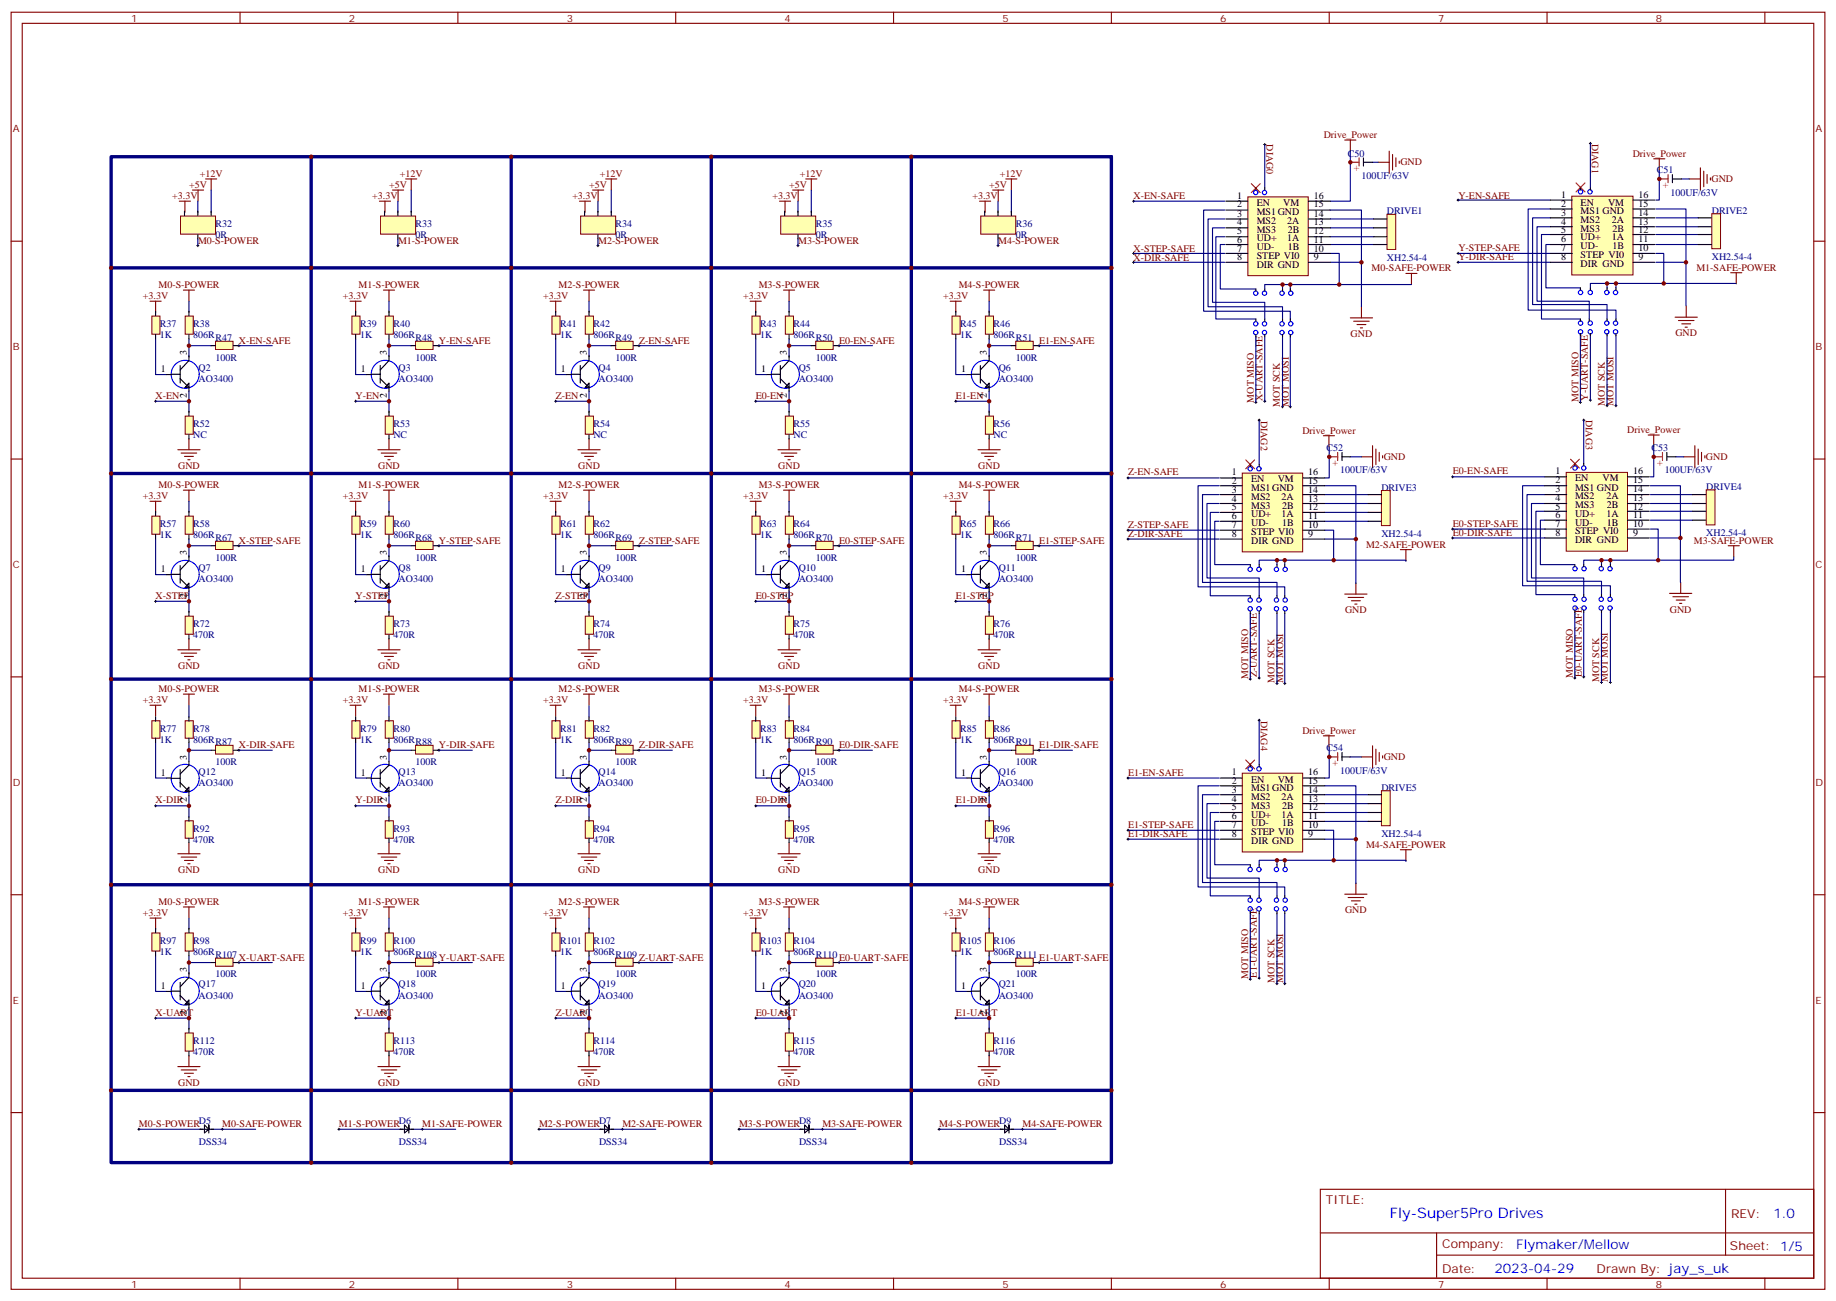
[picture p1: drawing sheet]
<svg xmlns="http://www.w3.org/2000/svg" width="583mm" height="413mm" viewBox="0 0 583 413" stroke-linecap="round" stroke-linejoin="round" font-family="sans-serif">
<defs><g id="words">
<text font-size="4.6" fill="#00f" x="441.2" y="386.5">Fly-Super5Pro Drives</text>
<g font-size="4.2" fill="#00f">
<text x="562.9" y="386.7">1.0</text>
<text x="481.3" y="396.3">Flymaker/Mellow</text>
<text x="474.4" y="404.1">2023-04-29</text>
</g>
<g font-size="3.9" fill="#800">
<text x="420.9" y="382.1">TITLE:</text>
<text x="549.5" y="386.7">REV:</text>
<text x="457.8" y="396.3">Company:</text>
<text x="549.1" y="396.9">Sheet: 1/5</text>
<text x="457.8" y="403.9">Date:</text>
<text x="506.8" y="404">Drawn By: jay_s_uk</text>
</g>
<g font-size="3.2" fill="#800">
<text x="41.6" y="6.9">1</text>
<text x="110.8" y="6.9">2</text>
<text x="179.9" y="6.9">3</text>
<text x="249.1" y="6.9">4</text>
<text x="318.2" y="6.9">5</text>
<text x="387.3" y="6.9">6</text>
<text x="456.5" y="6.9">7</text>
<text x="525.6" y="6.9">8</text>
<text x="4.1" y="42">A</text>
<text x="576.3" y="42">A</text>
<text x="4.1" y="111.1">B</text>
<text x="576.3" y="111.1">B</text>
<text x="4.1" y="180.3">C</text>
<text x="576.3" y="180.3">C</text>
<text x="4.1" y="249.4">D</text>
<text x="576.3" y="249.4">D</text>
<text x="4.1" y="318.6">E</text>
<text x="576.3" y="318.6">E</text>
<text x="41.6" y="408.7">1</text>
<text x="110.8" y="408.7">2</text>
<text x="179.9" y="408.7">3</text>
<text x="249.1" y="408.7">4</text>
<text x="318.2" y="408.7">5</text>
<text x="387.3" y="408.7">6</text>
<text x="456.5" y="408.7">7</text>
<text x="525.6" y="408.7">8</text>
</g>
<g font-size="3.2" fill="#800000">
<text x="402" y="45.8" transform="rotate(90 402 45.8)">DIAG0</text>
<text x="420.2" y="43.8">Drive_Power</text>
<text x="505.3" y="45.6" transform="rotate(90 505.3 45.6)">DIAG1</text>
<text x="444.5" y="52.5">GND</text>
<text x="518.3" y="49.8">Drive_Power</text>
<text x="60" y="59.7">+5V</text>
<text x="63.4" y="56.2">+12V</text>
<text x="123.5" y="59.7">+5V</text>
<text x="126.9" y="56.2">+12V</text>
<text x="187" y="59.7">+5V</text>
<text x="190.4" y="56.2">+12V</text>
<text x="250.5" y="59.7">+5V</text>
<text x="253.9" y="56.2">+12V</text>
<text x="314" y="59.7">+5V</text>
<text x="317.4" y="56.2">+12V</text>
<text x="543.3" y="57.7">GND</text>
<text x="54.7" y="63.2">+3.3V</text>
<text x="118.2" y="63.2">+3.3V</text>
<text x="181.7" y="63.2">+3.3V</text>
<text x="245.2" y="63.2">+3.3V</text>
<text x="308.7" y="63.2">+3.3V</text>
<text x="359.8" y="63.2">X-EN-SAFE</text>
<text x="462.9" y="63">Y-EN-SAFE</text>
<text x="62.9" y="77.3">M0-S-POWER</text>
<text x="126.4" y="77.3">M1-S-POWER</text>
<text x="189.9" y="77.3">M2-S-POWER</text>
<text x="253.4" y="77.3">M3-S-POWER</text>
<text x="316.9" y="77.3">M4-S-POWER</text>
<text x="359.8" y="79.9">X-STEP-SAFE</text>
<text x="359.8" y="82.7">X-DIR-SAFE</text>
<text x="462.9" y="79.7">Y-STEP-SAFE</text>
<text x="462.9" y="82.5">Y-DIR-SAFE</text>
<text x="435.4" y="86.1">M0-SAFE-POWER</text>
<text x="538.5" y="85.9">M1-SAFE-POWER</text>
<text x="45.4" y="95">+3.3V</text>
<text x="50.3" y="91.4">M0-S-POWER</text>
<text x="108.9" y="95">+3.3V</text>
<text x="113.8" y="91.4">M1-S-POWER</text>
<text x="172.4" y="95">+3.3V</text>
<text x="177.3" y="91.4">M2-S-POWER</text>
<text x="235.9" y="95">+3.3V</text>
<text x="240.8" y="91.4">M3-S-POWER</text>
<text x="299.4" y="95">+3.3V</text>
<text x="304.3" y="91.4">M4-S-POWER</text>
<text x="428.7" y="107">GND</text>
<text x="531.8" y="106.7">GND</text>
<text x="75.8" y="109.1">X-EN-SAFE</text>
<text x="139.3" y="109.1">Y-EN-SAFE</text>
<text x="202.8" y="109.1">Z-EN-SAFE</text>
<text x="266.3" y="109.1">E0-EN-SAFE</text>
<text x="329.8" y="109.1">E1-EN-SAFE</text>
<text x="49.4" y="126.7">X-EN</text>
<text x="112.9" y="126.7">Y-EN</text>
<text x="176.4" y="126.7">Z-EN</text>
<text x="239.9" y="126.7">E0-EN</text>
<text x="303.4" y="126.7">E1-EN</text>
<text x="398" y="127.8" transform="rotate(-90 398 127.8)">MOT MISO</text>
<text x="400.7" y="127.4" transform="rotate(-90 400.7 127.4)">X-UART-SAFE</text>
<text x="406.3" y="129.1" transform="rotate(-90 406.3 129.1)">MOT SCK</text>
<text x="409.1" y="129.1" transform="rotate(-90 409.1 129.1)">MOT MOSI</text>
<text x="501.1" y="127.5" transform="rotate(-90 501.1 127.5)">MOT MISO</text>
<text x="504" y="127.1" transform="rotate(-90 504 127.1)">Y-UART-SAFE</text>
<text x="509.4" y="128.9" transform="rotate(-90 509.4 128.9)">MOT SCK</text>
<text x="512.2" y="128.9" transform="rotate(-90 512.2 128.9)">MOT MOSI</text>
<text x="400.2" y="133.5" transform="rotate(90 400.2 133.5)">DIAG2</text>
<text x="413.4" y="137.7">Drive_Power</text>
<text x="503.3" y="133.3" transform="rotate(90 503.3 133.3)">DIAG3</text>
<text x="516.5" y="137.4">Drive_Power</text>
<text x="56.5" y="148.8">GND</text>
<text x="120" y="148.8">GND</text>
<text x="183.5" y="148.8">GND</text>
<text x="247" y="148.8">GND</text>
<text x="310.5" y="148.8">GND</text>
<text x="439.2" y="145.9">GND</text>
<text x="541.5" y="145.9">GND</text>
<text x="50.3" y="154.9">M0-S-POWER</text>
<text x="113.8" y="154.9">M1-S-POWER</text>
<text x="177.3" y="154.9">M2-S-POWER</text>
<text x="240.8" y="154.9">M3-S-POWER</text>
<text x="304.3" y="154.9">M4-S-POWER</text>
<text x="358.1" y="150.9">Z-EN-SAFE</text>
<text x="461.2" y="150.5">E0-EN-SAFE</text>
<text x="45.4" y="158.5">+3.3V</text>
<text x="108.9" y="158.5">+3.3V</text>
<text x="172.4" y="158.5">+3.3V</text>
<text x="235.9" y="158.5">+3.3V</text>
<text x="299.4" y="158.5">+3.3V</text>
<text x="358.1" y="167.6">Z-STEP-SAFE</text>
<text x="461.2" y="167.4">E0-STEP-SAFE</text>
<text x="75.8" y="172.6">X-STEP-SAFE</text>
<text x="139.3" y="172.6">Y-STEP-SAFE</text>
<text x="202.8" y="172.6">Z-STEP-SAFE</text>
<text x="266.3" y="172.6">E0-STEP-SAFE</text>
<text x="329.8" y="172.6">E1-STEP-SAFE</text>
<text x="358.1" y="170.4">Z-DIR-SAFE</text>
<text x="433.6" y="173.8">M2-SAFE-POWER</text>
<text x="461.2" y="170.1">E0-DIR-SAFE</text>
<text x="537.7" y="172.6">M3-SAFE-POWER</text>
<text x="49.4" y="190.2">X-STEP</text>
<text x="112.9" y="190.2">Y-STEP</text>
<text x="176.4" y="190.2">Z-STEP</text>
<text x="239.9" y="190.2">E0-STEP</text>
<text x="303.4" y="190.2">E1-STEP</text>
<text x="427" y="194.6">GND</text>
<text x="530.1" y="194.4">GND</text>
<text x="56.5" y="212.3">GND</text>
<text x="120" y="212.3">GND</text>
<text x="183.5" y="212.3">GND</text>
<text x="247" y="212.3">GND</text>
<text x="310.5" y="212.3">GND</text>
<text x="396.2" y="215.4" transform="rotate(-90 396.2 215.4)">MOT MISO</text>
<text x="399" y="215" transform="rotate(-90 399 215)">Z-UART-SAFE</text>
<text x="499.3" y="215.2" transform="rotate(-90 499.3 215.2)">MOT MISO</text>
<text x="502.1" y="214.8" transform="rotate(-90 502.1 214.8)">E0-UART-SAFE</text>
<text x="50.3" y="219.7">M0-S-POWER</text>
<text x="113.8" y="219.7">M1-S-POWER</text>
<text x="177.3" y="219.7">M2-S-POWER</text>
<text x="240.8" y="219.7">M3-S-POWER</text>
<text x="304.3" y="219.7">M4-S-POWER</text>
<text x="404.5" y="216.8" transform="rotate(-90 404.5 216.8)">MOT SCK</text>
<text x="407.3" y="216.8" transform="rotate(-90 407.3 216.8)">MOT MOSI</text>
<text x="507.6" y="216.6" transform="rotate(-90 507.6 216.6)">MOT SCK</text>
<text x="510.4" y="216.6" transform="rotate(-90 510.4 216.6)">MOT MOSI</text>
<text x="45.4" y="223.2">+3.3V</text>
<text x="108.9" y="223.2">+3.3V</text>
<text x="172.4" y="223.2">+3.3V</text>
<text x="235.9" y="223.2">+3.3V</text>
<text x="299.4" y="223.2">+3.3V</text>
<text x="400.2" y="228.7" transform="rotate(90 400.2 228.7)">DIAG4</text>
<text x="413.4" y="232.9">Drive_Power</text>
<text x="75.8" y="237.3">X-DIR-SAFE</text>
<text x="139.3" y="237.3">Y-DIR-SAFE</text>
<text x="202.8" y="237.3">Z-DIR-SAFE</text>
<text x="266.3" y="237.3">E0-DIR-SAFE</text>
<text x="329.8" y="237.3">E1-DIR-SAFE</text>
<text x="439.2" y="241.2">GND</text>
<text x="358.1" y="246.2">E1-EN-SAFE</text>
<text x="49.4" y="255">X-DIR</text>
<text x="112.9" y="255">Y-DIR</text>
<text x="176.4" y="255">Z-DIR</text>
<text x="239.9" y="255">E0-DIR</text>
<text x="303.4" y="255">E1-DIR</text>
<text x="358.1" y="262.8">E1-STEP-SAFE</text>
<text x="358.1" y="265.6">E1-DIR-SAFE</text>
<text x="433.6" y="269.1">M4-SAFE-POWER</text>
<text x="56.5" y="277">GND</text>
<text x="120" y="277">GND</text>
<text x="183.5" y="277">GND</text>
<text x="247" y="277">GND</text>
<text x="310.5" y="277">GND</text>
<text x="50.3" y="287.2">M0-S-POWER</text>
<text x="113.8" y="287.2">M1-S-POWER</text>
<text x="177.3" y="287.2">M2-S-POWER</text>
<text x="240.8" y="287.2">M3-S-POWER</text>
<text x="304.3" y="287.2">M4-S-POWER</text>
<text x="45.4" y="290.8">+3.3V</text>
<text x="108.9" y="290.8">+3.3V</text>
<text x="172.4" y="290.8">+3.3V</text>
<text x="235.9" y="290.8">+3.3V</text>
<text x="299.4" y="290.8">+3.3V</text>
<text x="427" y="289.9">GND</text>
<text x="396.2" y="310.7" transform="rotate(-90 396.2 310.7)">MOT MISO</text>
<text x="399" y="310.3" transform="rotate(-90 399 310.3)">E1-UART-SAFE</text>
<text x="404.5" y="312" transform="rotate(-90 404.5 312)">MOT SCK</text>
<text x="407.3" y="312" transform="rotate(-90 407.3 312)">MOT MOSI</text>
<text x="49.4" y="322.5">X-UART</text>
<text x="112.9" y="322.5">Y-UART</text>
<text x="176.4" y="322.5">Z-UART</text>
<text x="239.9" y="322.5">E0-UART</text>
<text x="303.4" y="322.5">E1-UART</text>
<text x="56.5" y="344.6">GND</text>
<text x="120" y="344.6">GND</text>
<text x="183.5" y="344.6">GND</text>
<text x="247" y="344.6">GND</text>
<text x="310.5" y="344.6">GND</text>
<text x="44.1" y="357.8">M0-S-POWER</text>
<text x="70.6" y="357.8">M0-SAFE-POWER</text>
<text x="107.6" y="357.8">M1-S-POWER</text>
<text x="134.1" y="357.8">M1-SAFE-POWER</text>
<text x="171.1" y="357.8">M2-S-POWER</text>
<text x="197.6" y="357.8">M2-SAFE-POWER</text>
<text x="234.6" y="357.8">M3-S-POWER</text>
<text x="261.1" y="357.8">M3-SAFE-POWER</text>
<text x="298.1" y="357.8">M4-S-POWER</text>
<text x="324.6" y="357.8">M4-SAFE-POWER</text>
</g>
<g font-size="3.2" fill="#000080">
<text x="427.9" y="49.8">C50</text>
<text x="432.2" y="56.8">100UF/63V</text>
<text x="525.9" y="55.1">C51</text>
<text x="530.2" y="62.1">100UF/63V</text>
<text x="440.3" y="68">DRIVE1</text>
<text x="543.4" y="67.8">DRIVE2</text>
<text x="68.4" y="75.6">0R</text>
<text x="68.4" y="72.1">R32</text>
<text x="131.9" y="75.6">0R</text>
<text x="131.9" y="72.1">R33</text>
<text x="195.4" y="75.6">0R</text>
<text x="195.4" y="72.1">R34</text>
<text x="258.9" y="75.6">0R</text>
<text x="258.9" y="72.1">R35</text>
<text x="322.4" y="75.6">0R</text>
<text x="322.4" y="72.1">R36</text>
<text x="440.3" y="82.7">XH2.54-4</text>
<text x="543.4" y="82.5">XH2.54-4</text>
<text x="50.8" y="107.4">1K</text>
<text x="50.8" y="103.8">R37</text>
<text x="61.4" y="107.4">806R</text>
<text x="61.4" y="103.8">R38</text>
<text x="114.3" y="107.4">1K</text>
<text x="114.3" y="103.8">R39</text>
<text x="124.9" y="107.4">806R</text>
<text x="124.9" y="103.8">R40</text>
<text x="177.8" y="107.4">1K</text>
<text x="177.8" y="103.8">R41</text>
<text x="188.4" y="107.4">806R</text>
<text x="188.4" y="103.8">R42</text>
<text x="241.3" y="107.4">1K</text>
<text x="241.3" y="103.8">R43</text>
<text x="251.9" y="107.4">806R</text>
<text x="251.9" y="103.8">R44</text>
<text x="304.8" y="107.4">1K</text>
<text x="304.8" y="103.8">R45</text>
<text x="315.4" y="107.4">806R</text>
<text x="315.4" y="103.8">R46</text>
<text x="68.4" y="108.3">R47</text>
<text x="131.9" y="108.3">R48</text>
<text x="195.4" y="108.3">R49</text>
<text x="258.9" y="108.3">R50</text>
<text x="322.4" y="108.3">R51</text>
<text x="63" y="117.6">Q2</text>
<text x="68.4" y="114.4">100R</text>
<text x="126.5" y="117.6">Q3</text>
<text x="131.9" y="114.4">100R</text>
<text x="190" y="117.6">Q4</text>
<text x="195.4" y="114.4">100R</text>
<text x="253.5" y="117.6">Q5</text>
<text x="258.9" y="114.4">100R</text>
<text x="317" y="117.6">Q6</text>
<text x="322.4" y="114.4">100R</text>
<text x="63" y="121.1">AO3400</text>
<text x="126.5" y="121.1">AO3400</text>
<text x="190" y="121.1">AO3400</text>
<text x="253.5" y="121.1">AO3400</text>
<text x="317" y="121.1">AO3400</text>
<text x="61.4" y="135.6">R52</text>
<text x="124.9" y="135.6">R53</text>
<text x="188.4" y="135.6">R54</text>
<text x="251.9" y="135.6">R55</text>
<text x="315.4" y="135.6">R56</text>
<text x="61.4" y="139.1">NC</text>
<text x="124.9" y="139.1">NC</text>
<text x="188.4" y="139.1">NC</text>
<text x="251.9" y="139.1">NC</text>
<text x="315.4" y="139.1">NC</text>
<text x="421.1" y="143.2">C52</text>
<text x="524.2" y="143.2">C53</text>
<text x="425.4" y="150.3">100UF/63V</text>
<text x="438.5" y="155.7">DRIVE3</text>
<text x="528.5" y="150.3">100UF/63V</text>
<text x="541.6" y="155.5">DRIVE4</text>
<text x="50.8" y="167.3">R57</text>
<text x="61.4" y="167.3">R58</text>
<text x="114.3" y="167.3">R59</text>
<text x="124.9" y="167.3">R60</text>
<text x="177.8" y="167.3">R61</text>
<text x="188.4" y="167.3">R62</text>
<text x="241.3" y="167.3">R63</text>
<text x="251.9" y="167.3">R64</text>
<text x="304.8" y="167.3">R65</text>
<text x="315.4" y="167.3">R66</text>
<text x="50.8" y="170.9">1K</text>
<text x="61.4" y="170.9">806R</text>
<text x="68.4" y="171.8">R67</text>
<text x="114.3" y="170.9">1K</text>
<text x="124.9" y="170.9">806R</text>
<text x="131.9" y="171.8">R68</text>
<text x="177.8" y="170.9">1K</text>
<text x="188.4" y="170.9">806R</text>
<text x="195.4" y="171.8">R69</text>
<text x="241.3" y="170.9">1K</text>
<text x="251.9" y="170.9">806R</text>
<text x="258.9" y="171.8">R70</text>
<text x="304.8" y="170.9">1K</text>
<text x="315.4" y="170.9">806R</text>
<text x="322.4" y="171.8">R71</text>
<text x="438.5" y="170.4">XH2.54-4</text>
<text x="541.6" y="170.1">XH2.54-4</text>
<text x="68.4" y="177.9">100R</text>
<text x="131.9" y="177.9">100R</text>
<text x="195.4" y="177.9">100R</text>
<text x="258.9" y="177.9">100R</text>
<text x="322.4" y="177.9">100R</text>
<text x="63" y="184.6">AO3400</text>
<text x="63" y="181.1">Q7</text>
<text x="126.5" y="184.6">AO3400</text>
<text x="126.5" y="181.1">Q8</text>
<text x="190" y="184.6">AO3400</text>
<text x="190" y="181.1">Q9</text>
<text x="253.5" y="184.6">AO3400</text>
<text x="253.5" y="181.1">Q10</text>
<text x="317" y="184.6">AO3400</text>
<text x="317" y="181.1">Q11</text>
<text x="61.4" y="202.6">470R</text>
<text x="61.4" y="199.1">R72</text>
<text x="124.9" y="202.6">470R</text>
<text x="124.9" y="199.1">R73</text>
<text x="188.4" y="202.6">470R</text>
<text x="188.4" y="199.1">R74</text>
<text x="251.9" y="202.6">470R</text>
<text x="251.9" y="199.1">R75</text>
<text x="315.4" y="202.6">470R</text>
<text x="315.4" y="199.1">R76</text>
<text x="50.8" y="232.3">R77</text>
<text x="61.4" y="232.3">R78</text>
<text x="114.3" y="232.3">R79</text>
<text x="124.9" y="232.3">R80</text>
<text x="177.8" y="232.3">R81</text>
<text x="188.4" y="232.3">R82</text>
<text x="241.3" y="232.3">R83</text>
<text x="251.9" y="232.3">R84</text>
<text x="304.8" y="232.3">R85</text>
<text x="315.4" y="232.3">R86</text>
<text x="50.8" y="235.8">1K</text>
<text x="61.4" y="235.8">806RR87</text>
<text x="114.3" y="235.8">1K</text>
<text x="124.9" y="235.8">806RR88</text>
<text x="177.8" y="235.8">1K</text>
<text x="188.4" y="235.8">806RR89</text>
<text x="241.3" y="235.8">1K</text>
<text x="251.9" y="235.8">806RR90</text>
<text x="304.8" y="235.8">1K</text>
<text x="315.4" y="235.8">806RR91</text>
<text x="421.1" y="238.5">C54</text>
<text x="68.4" y="242.9">100R</text>
<text x="131.9" y="242.9">100R</text>
<text x="195.4" y="242.9">100R</text>
<text x="258.9" y="242.9">100R</text>
<text x="322.4" y="242.9">100R</text>
<text x="425.4" y="245.5">100UF/63V</text>
<text x="63" y="249.6">AO3400</text>
<text x="63" y="246">Q12</text>
<text x="126.5" y="249.6">AO3400</text>
<text x="126.5" y="246">Q13</text>
<text x="190" y="249.6">AO3400</text>
<text x="190" y="246">Q14</text>
<text x="253.5" y="249.6">AO3400</text>
<text x="253.5" y="246">Q15</text>
<text x="317" y="249.6">AO3400</text>
<text x="317" y="246">Q16</text>
<text x="438.5" y="251">DRIVE5</text>
<text x="61.4" y="267.6">470R</text>
<text x="61.4" y="264">R92</text>
<text x="124.9" y="267.6">470R</text>
<text x="124.9" y="264">R93</text>
<text x="188.4" y="267.6">470R</text>
<text x="188.4" y="264">R94</text>
<text x="251.9" y="267.6">470R</text>
<text x="251.9" y="264">R95</text>
<text x="315.4" y="267.6">470R</text>
<text x="315.4" y="264">R96</text>
<text x="438.5" y="265.6">XH2.54-4</text>
<text x="50.8" y="299.6">R97</text>
<text x="61.4" y="299.6">R98</text>
<text x="114.3" y="299.6">R99</text>
<text x="124.9" y="299.6">R100</text>
<text x="177.8" y="299.6">R101</text>
<text x="188.4" y="299.6">R102</text>
<text x="241.3" y="299.6">R103</text>
<text x="251.9" y="299.6">R104</text>
<text x="304.8" y="299.6">R105</text>
<text x="315.4" y="299.6">R106</text>
<text x="50.8" y="303.2">1K</text>
<text x="61.4" y="303.2">806R</text>
<text x="68.4" y="304.1">R107 X-UART-SAFE</text>
<text x="114.3" y="303.2">1K</text>
<text x="124.9" y="303.2">806R</text>
<text x="131.9" y="304.1">R108 Y-UART-SAFE</text>
<text x="177.8" y="303.2">1K</text>
<text x="188.4" y="303.2">806R</text>
<text x="195.4" y="304.1">R109 Z-UART-SAFE</text>
<text x="241.3" y="303.2">1K</text>
<text x="251.9" y="303.2">806R</text>
<text x="258.9" y="304.1">R110 E0-UART-SAFE</text>
<text x="304.8" y="303.2">1K</text>
<text x="315.4" y="303.2">806R</text>
<text x="322.4" y="304.1">R111 E1-UART-SAFE</text>
<text x="68.4" y="310.2">100R</text>
<text x="131.9" y="310.2">100R</text>
<text x="195.4" y="310.2">100R</text>
<text x="258.9" y="310.2">100R</text>
<text x="322.4" y="310.2">100R</text>
<text x="63" y="316.9">AO3400</text>
<text x="63" y="313.4">Q17</text>
<text x="126.5" y="316.9">AO3400</text>
<text x="126.5" y="313.4">Q18</text>
<text x="190" y="316.9">AO3400</text>
<text x="190" y="313.4">Q19</text>
<text x="253.5" y="316.9">AO3400</text>
<text x="253.5" y="313.4">Q20</text>
<text x="317" y="316.9">AO3400</text>
<text x="317" y="313.4">Q21</text>
<text x="61.4" y="334.9">470R</text>
<text x="61.4" y="331.4">R112</text>
<text x="124.9" y="334.9">470R</text>
<text x="124.9" y="331.4">R113</text>
<text x="188.4" y="334.9">470R</text>
<text x="188.4" y="331.4">R114</text>
<text x="251.9" y="334.9">470R</text>
<text x="251.9" y="331.4">R115</text>
<text x="315.4" y="334.9">470R</text>
<text x="315.4" y="331.4">R116</text>
<text x="63.1" y="356.7">D5</text>
<text x="126.6" y="356.7">D6</text>
<text x="190.1" y="356.7">D7</text>
<text x="253.6" y="356.7">D8</text>
<text x="317.1" y="356.7">D9</text>
<text x="63.1" y="363.5">DSS34</text>
<text x="126.6" y="363.5">DSS34</text>
<text x="190.1" y="363.5">DSS34</text>
<text x="253.6" y="363.5">DSS34</text>
<text x="317.1" y="363.5">DSS34</text>
</g>
<g font-size="3.2" fill="#f00">
<text x="431.4" y="54.3" transform="rotate(-90 431.4 54.3)">+</text>
<text x="529.5" y="59.6" transform="rotate(-90 529.5 59.6)">+</text>
<text x="424.6" y="147.8" transform="rotate(-90 424.6 147.8)">+</text>
<text x="527.7" y="147.8" transform="rotate(-90 527.7 147.8)">+</text>
<text x="424.6" y="243" transform="rotate(-90 424.6 243)">+</text>
</g>
<g font-size="3.2">
<text x="392.7" y="63.2">1</text>
<text x="392.7" y="65.8">2</text>
<text x="398.9" y="65.5">EN</text>
<text x="407.3" y="65.5">VM</text>
<text x="417" y="63.2">16</text>
<text x="417" y="65.8">15</text>
<text x="495.6" y="63">1</text>
<text x="495.6" y="65.7">2</text>
<text x="501.7" y="65.2">EN</text>
<text x="510.4" y="65.2">VM</text>
<text x="520.1" y="63">16</text>
<text x="520.1" y="65.7">15</text>
<text x="392.7" y="68.7">3</text>
<text x="392.7" y="71.5">4</text>
<text x="398.9" y="68.1">MS1GND</text>
<text x="398.9" y="71">MS2</text>
<text x="408.6" y="71">2A</text>
<text x="417" y="68.7">14</text>
<text x="417" y="71.5">13</text>
<text x="495.6" y="68.5">3</text>
<text x="495.6" y="71.3">4</text>
<text x="501.7" y="68">MS1 GND</text>
<text x="501.7" y="70.8">MS2</text>
<text x="511.7" y="70.8">2A</text>
<text x="520.1" y="68.5">14</text>
<text x="520.1" y="71.3">13</text>
<text x="392.7" y="74.3">5</text>
<text x="392.7" y="77.1">6</text>
<text x="398.9" y="73.8">MS3</text>
<text x="398.9" y="76.6">UD+</text>
<text x="408.6" y="76.6">1A</text>
<text x="408.8" y="73.8">2B</text>
<text x="417" y="74.3">12</text>
<text x="417" y="77.1">11</text>
<text x="495.6" y="73.9">5</text>
<text x="495.6" y="76.8">6</text>
<text x="501.7" y="73.6">MS3</text>
<text x="501.7" y="76.2">UD+</text>
<text x="511.7" y="76.2">1A</text>
<text x="511.9" y="73.6">2B</text>
<text x="520.1" y="73.9">12</text>
<text x="520.1" y="76.8">11</text>
<text x="392.7" y="79.8">7</text>
<text x="392.7" y="82.6">8</text>
<text x="398.9" y="79.4">UD-</text>
<text x="398.9" y="82.1">STEP VI0</text>
<text x="408.8" y="79.4">1B</text>
<text x="417" y="79.8">10</text>
<text x="417" y="82.6">9</text>
<text x="495.6" y="79.6">7</text>
<text x="495.6" y="82.4">8</text>
<text x="501.7" y="79.1">UD-</text>
<text x="501.7" y="81.9">STEP VI0</text>
<text x="511.9" y="79.1">1B</text>
<text x="520.1" y="79.6">10</text>
<text x="520.1" y="82.4">9</text>
<text x="398.9" y="84.9">DIR GND</text>
<text x="501.7" y="84.7">DIR GND</text>
<text x="59.3" y="112.7" transform="rotate(-90 59.3 112.7)">3</text>
<text x="122.8" y="112.7" transform="rotate(-90 122.8 112.7)">3</text>
<text x="186.3" y="112.7" transform="rotate(-90 186.3 112.7)">3</text>
<text x="249.8" y="112.7" transform="rotate(-90 249.8 112.7)">3</text>
<text x="313.3" y="112.7" transform="rotate(-90 313.3 112.7)">3</text>
<text x="51.1" y="118.1">1</text>
<text x="114.6" y="118.1">1</text>
<text x="178.1" y="118.1">1</text>
<text x="241.6" y="118.1">1</text>
<text x="305.1" y="118.1">1</text>
<text x="59.3" y="126.3" transform="rotate(-90 59.3 126.3)">2</text>
<text x="122.8" y="126.3" transform="rotate(-90 122.8 126.3)">2</text>
<text x="186.3" y="126.3" transform="rotate(-90 186.3 126.3)">2</text>
<text x="249.8" y="126.3" transform="rotate(-90 249.8 126.3)">2</text>
<text x="313.3" y="126.3" transform="rotate(-90 313.3 126.3)">2</text>
<text x="391" y="150.8">1</text>
<text x="391" y="153.6">2</text>
<text x="397.2" y="153.1">EN</text>
<text x="397.2" y="155.9">MS1GND</text>
<text x="405.6" y="153.1">VM</text>
<text x="415.3" y="150.8">16</text>
<text x="415.3" y="153.6">15</text>
<text x="493.8" y="150.5">1</text>
<text x="493.8" y="153.4">2</text>
<text x="500" y="152.8">EN</text>
<text x="500" y="155.7">MS1 GND</text>
<text x="508.7" y="152.8">VM</text>
<text x="518.4" y="150.5">16</text>
<text x="518.4" y="153.4">15</text>
<text x="391" y="156.4">3</text>
<text x="391" y="159.2">4</text>
<text x="391" y="162">5</text>
<text x="397.2" y="158.7">MS2</text>
<text x="397.2" y="161.5">MS3</text>
<text x="406.8" y="158.7">2A</text>
<text x="407" y="161.5">2B</text>
<text x="415.3" y="156.4">14</text>
<text x="415.3" y="159.2">13</text>
<text x="415.3" y="162">12</text>
<text x="493.8" y="156.2">3</text>
<text x="493.8" y="159">4</text>
<text x="493.8" y="161.7">5</text>
<text x="500" y="158.5">MS2</text>
<text x="500" y="161.2">MS3</text>
<text x="509.9" y="158.5">2A</text>
<text x="510.1" y="161.2">2B</text>
<text x="518.4" y="156.2">14</text>
<text x="518.4" y="159">13</text>
<text x="518.4" y="161.7">12</text>
<text x="391" y="164.6">6</text>
<text x="391" y="167.5">7</text>
<text x="397.2" y="164.2">UD+</text>
<text x="397.2" y="166.9">UD-</text>
<text x="406.8" y="164.2">1A</text>
<text x="407" y="166.9">1B</text>
<text x="415.3" y="164.6">11</text>
<text x="415.3" y="167.5">10</text>
<text x="493.8" y="164.5">6</text>
<text x="493.8" y="167.3">7</text>
<text x="500" y="164">UD+</text>
<text x="500" y="166.8">UD-</text>
<text x="509.9" y="164">1A</text>
<text x="510.1" y="166.8">1B</text>
<text x="518.4" y="164.5">11</text>
<text x="518.4" y="167.3">10</text>
<text x="391" y="170.3">8</text>
<text x="397.2" y="169.8">STEP VI0</text>
<text x="397.2" y="172.6">DIR GND</text>
<text x="415.3" y="170.3">9</text>
<text x="493.8" y="170.1">8</text>
<text x="500" y="169.6">STEP VI0</text>
<text x="500" y="172.4">DIR GND</text>
<text x="518.4" y="170.1">9</text>
<text x="59.3" y="176.2" transform="rotate(-90 59.3 176.2)">3</text>
<text x="122.8" y="176.2" transform="rotate(-90 122.8 176.2)">3</text>
<text x="186.3" y="176.2" transform="rotate(-90 186.3 176.2)">3</text>
<text x="249.8" y="176.2" transform="rotate(-90 249.8 176.2)">3</text>
<text x="313.3" y="176.2" transform="rotate(-90 313.3 176.2)">3</text>
<text x="51.1" y="181.6">1</text>
<text x="114.6" y="181.6">1</text>
<text x="178.1" y="181.6">1</text>
<text x="241.6" y="181.6">1</text>
<text x="305.1" y="181.6">1</text>
<text x="59.3" y="189.8" transform="rotate(-90 59.3 189.8)">2</text>
<text x="122.8" y="189.8" transform="rotate(-90 122.8 189.8)">2</text>
<text x="186.3" y="189.8" transform="rotate(-90 186.3 189.8)">2</text>
<text x="249.8" y="189.8" transform="rotate(-90 249.8 189.8)">2</text>
<text x="313.3" y="189.8" transform="rotate(-90 313.3 189.8)">2</text>
<text x="59.3" y="241.1" transform="rotate(-90 59.3 241.1)">3</text>
<text x="122.8" y="241.1" transform="rotate(-90 122.8 241.1)">3</text>
<text x="186.3" y="241.1" transform="rotate(-90 186.3 241.1)">3</text>
<text x="249.8" y="241.1" transform="rotate(-90 249.8 241.1)">3</text>
<text x="313.3" y="241.1" transform="rotate(-90 313.3 241.1)">3</text>
<text x="51.1" y="246.3">1</text>
<text x="114.6" y="246.3">1</text>
<text x="178.1" y="246.3">1</text>
<text x="241.6" y="246.3">1</text>
<text x="305.1" y="246.3">1</text>
<text x="391" y="246.1">1</text>
<text x="391" y="248.9">2</text>
<text x="391" y="251.6">3</text>
<text x="397.2" y="248.4">EN</text>
<text x="397.2" y="251.2">MS1GND</text>
<text x="405.6" y="248.4">VM</text>
<text x="415.3" y="246.1">16</text>
<text x="415.3" y="248.9">15</text>
<text x="415.3" y="251.6">14</text>
<text x="59.3" y="254.6" transform="rotate(-90 59.3 254.6)">2</text>
<text x="122.8" y="254.6" transform="rotate(-90 122.8 254.6)">2</text>
<text x="186.3" y="254.6" transform="rotate(-90 186.3 254.6)">2</text>
<text x="249.8" y="254.6" transform="rotate(-90 249.8 254.6)">2</text>
<text x="313.3" y="254.6" transform="rotate(-90 313.3 254.6)">2</text>
<text x="391" y="254.4">4</text>
<text x="391" y="257.2">5</text>
<text x="397.2" y="253.9">MS2</text>
<text x="397.2" y="256.7">MS3</text>
<text x="406.8" y="253.9">2A</text>
<text x="407" y="256.7">2B</text>
<text x="415.3" y="254.4">13</text>
<text x="415.3" y="257.2">12</text>
<text x="391" y="259.8">6</text>
<text x="391" y="262.8">7</text>
<text x="397.2" y="259.5">UD+</text>
<text x="397.2" y="262.1">UD-</text>
<text x="406.8" y="259.5">1A</text>
<text x="407" y="262.1">1B</text>
<text x="415.3" y="259.8">11</text>
<text x="415.3" y="262.8">10</text>
<text x="391" y="265.5">8</text>
<text x="397.2" y="265.1">STEP VI0</text>
<text x="397.2" y="267.8">DIR GND</text>
<text x="415.3" y="265.5">9</text>
<text x="59.3" y="308.5" transform="rotate(-90 59.3 308.5)">3</text>
<text x="122.8" y="308.5" transform="rotate(-90 122.8 308.5)">3</text>
<text x="186.3" y="308.5" transform="rotate(-90 186.3 308.5)">3</text>
<text x="249.8" y="308.5" transform="rotate(-90 249.8 308.5)">3</text>
<text x="313.3" y="308.5" transform="rotate(-90 313.3 308.5)">3</text>
<text x="51.1" y="313.9">1</text>
<text x="114.6" y="313.9">1</text>
<text x="178.1" y="313.9">1</text>
<text x="241.6" y="313.9">1</text>
<text x="305.1" y="313.9">1</text>
<text x="59.3" y="322.1" transform="rotate(-90 59.3 322.1)">2</text>
<text x="122.8" y="322.1" transform="rotate(-90 122.8 322.1)">2</text>
<text x="186.3" y="322.1" transform="rotate(-90 186.3 322.1)">2</text>
<text x="249.8" y="322.1" transform="rotate(-90 249.8 322.1)">2</text>
<text x="313.3" y="322.1" transform="rotate(-90 313.3 322.1)">2</text>
</g>
</g></defs>
<g fill="none" stroke="#000" stroke-width=".32">
<path d="M401.1 45.9h.7M401.5 45.5v.7M504.5 45.5h.7M504.8 45.2v.7M62.4 78h.7M62.8 77.6v.7M125.9 78h.7M126.3 77.6v.7M189.4 78h.7M189.8 77.6v.7M252.9 78h.7M253.3 77.6v.7"/>
<path d="M316.4 78h.7M316.8 77.6v.7M359.5 63.9h.7M359.8 63.5v.7M462.5 63.5h.7M462.8 63.1v.8M359.5 80.4h.7M359.5 83.3h.7M359.8 80.1v.7M359.8 82.9v.7M462.5 80.4h.7M462.5 83.3h.7"/>
<path d="M462.8 80.1v.7M462.8 82.9v.7M75.5 109.7h.7M75.8 109.4v.7M139 109.7h.7M139.3 109.4v.7M202.5 109.7h.7M202.8 109.4v.7M266 109.7h.7M266.3 109.4v.7M329.5 109.7h.7M329.8 109.4v.7"/>
<path d="M49 127.4h.7M49.4 127v.7M112.5 127.4h.7M112.9 127v.7M176 127.4h.7M176.4 127v.7M239.5 127.4h.7M239.9 127v.7M303 127.4h.7M303.4 127v.7M398.3 127.7h.7M398.6 127.4v.7"/>
<path d="M399.3 133.3h.7M399.7 133v.7M401.1 127.4h.7M401.5 127v.7M406.8 129.1h.7M407.1 128.8v.7M409.2 129.1h.7M409.6 128.8v.7M501.3 127.7h.7M501.6 127.4v.7M502.4 133.3h.7M502.7 133v.7"/>
<path d="M504.5 127h.7M504.8 126.6v.8M509.8 128.8h.7M510.1 128.4v.7M512.6 128.8h.7M512.9 128.4v.7M357.7 151.7h.7M358.1 151.3v.7M460.7 151.3h.7M461.1 151v.7M75.5 173.2h.7M75.8 172.9v.7"/>
<path d="M139 173.2h.7M139.3 172.9v.7M202.5 173.2h.7M202.8 172.9v.7M266 173.2h.7M266.3 172.9v.7M329.5 173.2h.7M329.8 172.9v.7M357.7 168.3h.7M357.7 171.1h.7M358.1 167.9v.7M358.1 170.7v.7"/>
<path d="M460.7 167.9h.7M460.7 170.7h.7M461.1 167.6v.7M461.1 170.4v.7M49 190.9h.7M49.4 190.5v.7M112.5 190.9h.7M112.9 190.5v.7M176 190.9h.7M176.4 190.5v.7M239.5 190.9h.7M239.9 190.5v.7"/>
<path d="M303 190.9h.7M303.4 190.5v.7M396.5 215.5h.7M396.9 215.2v.7M399.3 215.2h.7M399.7 214.8v.7M405 217h.7M405.3 216.6v.7M407.5 217h.7M407.8 216.6v.7M499.5 215.2h.7M499.9 214.8v.7"/>
<path d="M502.4 214.8h.7M502.7 214.5v.7M508 216.6h.7M508.4 216.3v.7M510.8 216.6h.7M511.2 216.3v.7M75.5 238.1h.7M75.8 237.8v.7M139 238.1h.7M139.3 237.8v.7M202.5 238.1h.7M202.8 237.8v.7"/>
<path d="M266 238.1h.7M266.3 237.8v.7M329.5 238.1h.7M329.8 237.8v.7M399.3 228.6h.7M399.7 228.2v.8M49 255.8h.7M49.4 255.4v.7M112.5 255.8h.7M112.9 255.4v.7M176 255.8h.7M176.4 255.4v.7"/>
<path d="M239.5 255.8h.7M239.9 255.4v.7M303 255.8h.7M303.4 255.4v.7M357.7 246.9h.7M358.1 246.6v.7M357.7 263.5h.7M357.7 266.3h.7M358.1 263.2v.7M358.1 266v.7M75.5 305.5h.7M75.8 305.2v.7"/>
<path d="M139 305.5h.7M139.3 305.2v.7M202.5 305.5h.7M202.8 305.2v.7M266 305.5h.7M266.3 305.2v.7M329.5 305.5h.7M329.8 305.2v.7M396.5 310.8h.7M396.9 310.4v.7M399.3 310.4h.7M399.7 310.1v.7"/>
<path d="M405 312.2h.7M405.3 311.9v.7M407.5 312.2h.7M407.8 311.9v.7M49 323.1h.7M49.4 322.8v.7M112.5 323.1h.7M112.9 322.8v.7M176 323.1h.7M176.4 322.8v.7M239.5 323.1h.7M239.9 322.8v.7"/>
<path d="M303 323.1h.7M303.4 322.8v.7M43.7 358.4h.7M44.1 358.1v.7M70.2 358.4h.7M70.6 358.1v.7M107.2 358.4h.7M107.6 358.1v.7M133.7 358.4h.7M134.1 358.1v.7M170.7 358.4h.7M171.1 358.1v.7"/>
<path d="M197.2 358.4h.7M197.6 358.1v.7M234.2 358.4h.7M234.6 358.1v.7M260.7 358.4h.7M261.1 358.1v.7M297.7 358.4h.7M298.1 358.1v.7M324.2 358.4h.7M324.6 358.1v.7"/>
</g>
<g fill="none" stroke="#800000" stroke-width=".35">
<path d="M65.3 56.8h3.5M67 56.8v3.5M128.8 56.8h3.5M130.5 56.8v3.5M192.3 56.8h3.5M194 56.8v3.5M255.8 56.8h3.5M257.5 56.8v3.5M319.3 56.8h3.5M321 56.8v3.5M426.9 44.4h3.5M428.6 44.4v3.6"/>
<path d="M437.4 51.5h3.6M441 48v7M442 49v5M443.1 50.1v2.8M444.1 51.2v.7M524.9 50.4h3.6M526.7 50.4v3.5M536.2 56.8h3.6M539.8 53.3v7M540.8 54.3v5M541.9 55.4v2.8M542.9 56.4v.7"/>
<path d="M56.9 63.9h3.6M58.7 63.9v3.5M61.1 60.3h3.5M62.9 60.3v3.6M120.4 63.9h3.6M122.2 63.9v3.5M124.6 60.3h3.5M126.4 60.3v3.6M183.9 63.9h3.6M185.7 63.9v3.5M188.1 60.3h3.5M189.9 60.3v3.6"/>
<path d="M247.4 63.9h3.6M249.2 63.9v3.5M251.6 60.3h3.5M253.4 60.3v3.6M310.9 63.9h3.6M312.7 63.9v3.5M315.1 60.3h3.5M316.9 60.3v3.6M47.6 95.6h3.6M49.4 95.6v3.5M58.2 92.1h3.5M60 92.1v3.5"/>
<path d="M111.1 95.6h3.6M112.9 95.6v3.5M121.7 92.1h3.5M123.5 92.1v3.5M174.6 95.6h3.6M176.4 95.6v3.5M185.2 92.1h3.5M187 92.1v3.5M238.1 95.6h3.6M239.9 95.6v3.5M248.7 92.1h3.5M250.5 92.1v3.5"/>
<path d="M301.6 95.6h3.6M303.4 95.6v3.5M312.2 92.1h3.5M314 92.1v3.5M432.2 97.4v3.5M446.3 86.8h3.5M448 86.8v3.5M535.2 97.1v3.6M549.4 86.6h3.5M551.1 86.6v3.5M428.6 100.9h7.1M429.7 102h4.9"/>
<path d="M430.7 103h2.9M431.8 104.1h.7M531.7 100.7h7.1M532.8 101.7h4.9M533.8 102.8h2.9M534.9 103.8h.7M60 139.2v3.5M123.5 139.2v3.5M187 139.2v3.5M250.5 139.2v3.5M314 139.2v3.5M420.1 138.3h3.5"/>
<path d="M421.8 138.3v3.5M523.2 138.1h3.5M524.9 138.1v3.5M47.6 159.1h3.6M49.4 159.1v3.5M56.4 142.7h7.1M57.5 143.8h4.9M58.2 155.6h3.5M58.6 144.9h2.8M59.6 145.9h.7M60 155.6v3.5M111.1 159.1h3.6"/>
<path d="M112.9 159.1v3.5M119.9 142.7h7.1M121 143.8h4.9M121.7 155.6h3.5M122.1 144.9h2.8M123.1 145.9h.7M123.5 155.6v3.5M174.6 159.1h3.6M176.4 159.1v3.5M183.4 142.7h7.1M184.5 143.8h4.9M185.2 155.6h3.5"/>
<path d="M185.6 144.9h2.8M186.6 145.9h.7M187 155.6v3.5M238.1 159.1h3.6M239.9 159.1v3.5M246.9 142.7h7.1M248 143.8h4.9M248.7 155.6h3.5M249.1 144.9h2.8M250.1 145.9h.7M250.5 155.6v3.5M301.6 159.1h3.6"/>
<path d="M303.4 159.1v3.5M310.4 142.7h7.1M311.5 143.8h4.9M312.2 155.6h3.5M312.6 144.9h2.8M313.6 145.9h.7M314 155.6v3.5M432.2 145h3.5M435.7 141.5v7M436.7 142.5v5M437.8 143.6v2.8M438.9 144.6v.7"/>
<path d="M534.5 145h3.5M538 141.5v7M539 142.5v5M540.1 143.6v2.8M541.2 144.6v.7M444.5 174.4h3.5M446.3 174.4v3.6M548.6 173.2h3.5M550.3 173.2v3.5M426.9 188.6h7M427.9 189.6h5M429 190.7h2.8"/>
<path d="M430 191.7h.7M430.4 185v3.6M530 188.3h7M531 189.4h5M532.1 190.5h2.8M533.1 191.5h.7M533.5 184.8v3.5M56.4 206.2h7.1M57.5 207.3h4.9M58.6 208.4h2.8M59.6 209.4h.7M60 202.7v3.5"/>
<path d="M119.9 206.2h7.1M121 207.3h4.9M122.1 208.4h2.8M123.1 209.4h.7M123.5 202.7v3.5M183.4 206.2h7.1M184.5 207.3h4.9M185.6 208.4h2.8M186.6 209.4h.7M187 202.7v3.5M246.9 206.2h7.1M248 207.3h4.9"/>
<path d="M249.1 208.4h2.8M250.1 209.4h.7M250.5 202.7v3.5M310.4 206.2h7.1M311.5 207.3h4.9M312.6 208.4h2.8M313.6 209.4h.7M314 202.7v3.5M47.6 223.8h3.6M49.4 223.8v3.6M58.2 220.3h3.5M60 220.3v3.5"/>
<path d="M111.1 223.8h3.6M112.9 223.8v3.6M121.7 220.3h3.5M123.5 220.3v3.5M174.6 223.8h3.6M176.4 223.8v3.6M185.2 220.3h3.5M187 220.3v3.5M238.1 223.8h3.6M239.9 223.8v3.6M248.7 220.3h3.5M250.5 220.3v3.5"/>
<path d="M301.6 223.8h3.6M303.4 223.8v3.6M312.2 220.3h3.5M314 220.3v3.5M420.1 233.5h3.5M421.8 233.5v3.6M435.7 236.7v7.1M436.7 237.8v4.9M437.8 238.8v2.9M438.9 239.9v.7M432.2 240.2h3.5M56.4 271h7.1"/>
<path d="M57.5 272h4.9M58.6 273.1h2.8M59.6 274.2h.7M60 267.5v3.5M119.9 271h7.1M121 272h4.9M122.1 273.1h2.8M123.1 274.2h.7M123.5 267.5v3.5M183.4 271h7.1M184.5 272h4.9M185.6 273.1h2.8"/>
<path d="M186.6 274.2h.7M187 267.5v3.5M246.9 271h7.1M248 272h4.9M249.1 273.1h2.8M250.1 274.2h.7M250.5 267.5v3.5M310.4 271h7.1M311.5 272h4.9M312.6 273.1h2.8M313.6 274.2h.7M314 267.5v3.5"/>
<path d="M444.5 269.7h3.5M446.3 269.7v3.5M47.6 291.4h3.6M49.4 291.4v3.5M58.2 287.9h3.5M60 287.9v3.5M111.1 291.4h3.6M112.9 291.4v3.5M121.7 287.9h3.5M123.5 287.9v3.5M174.6 291.4h3.6M176.4 291.4v3.5"/>
<path d="M185.2 287.9h3.5M187 287.9v3.5M238.1 291.4h3.6M239.9 291.4v3.5M248.7 287.9h3.5M250.5 287.9v3.5M301.6 291.4h3.6M303.4 291.4v3.5M312.2 287.9h3.5M314 287.9v3.5M426.9 283.8h7M427.9 284.9h5"/>
<path d="M429 285.9h2.8M430 287h.7M430.4 280.3v3.5M56.4 338.5h7.1M57.5 339.6h4.9M60 335v3.5M119.9 338.5h7.1M121 339.6h4.9M123.5 335v3.5M183.4 338.5h7.1M184.5 339.6h4.9M187 335v3.5"/>
<path d="M246.9 338.5h7.1M248 339.6h4.9M250.5 335v3.5M310.4 338.5h7.1M311.5 339.6h4.9M314 335v3.5M58.6 340.6h2.8M59.6 341.7h.7M122.1 340.6h2.8M123.1 341.7h.7M185.6 340.6h2.8M186.6 341.7h.7"/>
<path d="M249.1 340.6h2.8M250.1 341.7h.7M312.6 340.6h2.8M313.6 341.7h.7"/>
</g>
<path d="M397.2 58.3l2.8 2.8M400 58.3l-2.8 2.8M500.3 58.1l2.8 2.8M503.1 58.1l-2.8 2.8M395.4 146l2.8 2.8M398.2 146l-2.8 2.8M498.5 145.7l2.8 2.9M501.3 145.7l-2.8 2.9M395.4 241.2l2.8 2.8M398.2 241.2l-2.8 2.8" fill="none" stroke="#f00" stroke-width=".35"/>
<g fill="none" stroke="#000080" stroke-width=".35">
<path d="M401.5 45.9v13.7M428.6 48v15.9h-6.3M435.7 51.5h1.7M504.8 45.5v14.1M526.7 54v9.5h-1.1M533.8 56.8h2.4M62.8 63.9v3.5M62.8 75.8v2.2M67 60.3v7.1M126.3 63.9v3.5M126.3 75.8v2.2M130.5 60.3v7.1"/>
<path d="M189.8 63.9v3.5M189.8 75.8v2.2M194 60.3v7.1M253.3 63.9v3.5M253.3 75.8v2.2M257.5 60.3v7.1M316.8 63.9v3.5M316.8 75.8v2.2M321 60.3v7.1M359.8 63.9h29M388.8 72.3h-3.9v23.7h16.6v5.2M388.8 69.5h-5.3v27.9h23.6v3.8"/>
<path d="M388.8 75.1h-2.9v26.1h12.7M388.8 77.6h-1.5v14.1h11.3M388.8 66.7h-6.7v32.1h27.5v2.4M422.3 66.7h9.9v30.7M422.3 69.5h13.7M422.3 72.3h13.7M422.3 75.1h13.7M422.3 77.6h13.7M462.8 63.5h29.3M492.1 72h-4.2v23.6h16.6v5.6M492.1 69.1h-5.6v27.6h23.6v4.5M492.1 74.4h-2.8v26.8h12.3"/>
<path d="M492.1 77.6h-1.4v13.8h10.9M492.1 66.3h-7v32.1h27.8v2.8M525.6 66.3h9.6v30.7M525.6 77.6h13.4M525.6 69.1h13.4M525.6 72h13.4M525.6 74.4h13.4M60 95.6v3.5M123.5 95.6v3.5M187 95.6v3.5M250.5 95.6v3.5M314 95.6v3.5"/>
<path d="M359.8 83.3h29M359.8 80.4h29M407.1 90.3v1.4M409.6 90.3v1.4M422.3 80.4h2.8v9.9h-23.6v1.4M422.3 83.3h9.9M425.1 90.3h22.9M462.8 83.3h29.3M462.8 80.4h29.3M510.1 90v1.4M512.9 90v1.4M525.6 80.4h2.5v9.6h-23.3v1.4"/>
<path d="M525.6 83.3h9.6M528.1 90h22.9M49.4 107.6v11.3h3.5M60 107.6v5.6M60 109.7h7M75.5 109.7h10.9M112.9 107.6v11.3h3.5M123.5 107.6v5.6M123.5 109.7h7M139 109.7h10.9M176.4 107.6v11.3h3.5M187 107.6v5.6"/>
<path d="M187 109.7h7M202.5 109.7h10.9M239.9 107.6v11.3h3.5M250.5 107.6v5.6M250.5 109.7h7M266 109.7h10.9M303.4 107.6v11.3h3.5M314 107.6v5.6M314 109.7h7M329.5 109.7h10.9M398.6 106.9v20.8M401.5 106.9v20.5"/>
<path d="M407.1 106.9v22.2M409.6 106.9v22.2M501.6 106.5v21.2M504.8 106.5v20.5M510.1 106.5v22.3M512.9 106.5v22.3M49.4 127.4h10.6M60 124.2v6.7M112.9 127.4h10.6M123.5 124.2v6.7M176.4 127.4h10.6M187 124.2v6.7"/>
<path d="M239.9 127.4h10.6M250.5 124.2v6.7M303.4 127.4h10.6M314 124.2v6.7M399.7 133.3v14.2M502.7 133.3v13.8M60 159.1v3.5M123.5 159.1v3.5M187 159.1v3.5M250.5 159.1v3.5M314 159.1v3.5M358.1 151.7h28.9"/>
<path d="M387 159.8h-3.9v23.6h16.6v5.7M387 157h-5.3v27.9h23.6v4.2M387 154.2h-6.7v32.1h27.5v2.8M420.5 154.2h9.9v31M420.5 157h13.8M420.5 159.8h13.8M421.9 141.8v9.9h-1.4M428.6 145h3.6M461.1 151.3h29.3M490.4 159.8h-4.3v23.6h16.6v5.3M490.4 157h-5.7v27.5h23.7v4.2M490.4 154.2h-7.1v31.7h27.9v2.8"/>
<path d="M523.9 154.2h9.5v30.7M523.9 157h13.4M523.9 159.8h13.4M524.9 141.5v9.8h-1M532 145h2.5M49.4 171.1v11.3h3.5M60 171.1v5.6M60 173.2h7M75.5 173.2h10.9M112.9 171.1v11.3h3.5M123.5 171.1v5.6M123.5 173.2h7"/>
<path d="M139 173.2h10.9M176.4 171.1v11.3h3.5M187 171.1v5.6M187 173.2h7M202.5 173.2h10.9M239.9 171.1v11.3h3.5M250.5 171.1v5.6M250.5 173.2h7M266 173.2h10.9M303.4 171.1v11.3h3.5M314 171.1v5.6M314 173.2h7"/>
<path d="M329.5 173.2h10.9M358.1 171.1h28.9M358.1 168.3h28.9M387 162.6h-2.8v26.5h12.7M387 165.5h-1.4v13.7h11.3M405.3 177.8v1.4M407.8 177.8v1.4M420.5 168.3h2.8v9.5h-23.6v1.4M420.5 162.6h13.8M420.5 165.5h13.8M420.5 171.1h9.9M423.3 177.8h23v.4"/>
<path d="M461.1 170.7h29.3M461.1 167.9h29.3M490.4 162.3h-2.9v26.4h12.4M490.4 165.1h-1.5v14.1h11M508.4 177.8v1.4M511.2 177.8v1.4M523.9 167.9h2.4v9.9h-23.6v1.4M523.9 162.3h13.4M523.9 165.1h13.4M523.9 170.7h9.5M550.3 176.7v1.1h-24M49.4 190.9h10.6"/>
<path d="M60 187.7v6.7M112.9 190.9h10.6M123.5 187.7v6.7M176.4 190.9h10.6M187 187.7v6.7M239.9 190.9h10.6M250.5 187.7v6.7M303.4 190.9h10.6M314 187.7v6.7M396.9 194.7v20.8M399.7 194.7v20.5M405.3 194.7v22.3"/>
<path d="M407.8 194.7v22.3M499.9 194.4v20.8M502.7 194.4v20.4M508.4 194.4v22.2M511.2 194.4v22.2M49.4 235.7v11.2h3.5M60 235.7v6M60 224v3.5M60 238.1h7M75.5 238.1h10.9M112.9 235.7v11.2h3.5M123.5 235.7v6"/>
<path d="M123.5 238.1h7M123.5 224v3.5M139 238.1h10.9M176.4 235.7v11.2h3.5M187 235.7v6M187 238.1h7M187 224v3.5M202.5 238.1h10.9M239.9 235.7v11.2h3.5M250.5 235.7v6M250.5 238.1h7M250.5 224v3.5"/>
<path d="M266 238.1h10.9M303.4 235.7v11.2h3.5M314 235.7v6M314 238.1h7M314 224v3.5M329.5 238.1h10.9M399.7 228.6v14.1M421.9 237.1v9.8h-1.4M49.4 255.8h10.6M60 252.6v6.7M112.9 255.8h10.6M123.5 252.6v6.7"/>
<path d="M176.4 255.8h10.6M187 252.6v6.7M239.9 255.8h10.6M250.5 252.6v6.7M303.4 255.8h10.6M314 252.6v6.7M358.1 246.9h28.9M387 255.1h-3.9v23.6h16.6v5.6M387 252.2h-5.3v27.9h23.6v4.2M387 257.9h-2.8v26.4h12.7M387 249.4h-6.7v32.1h27.5v2.8M420.5 249.4h9.9v31.1"/>
<path d="M420.5 252.2h13.8M420.5 255.1h13.8M420.5 257.9h13.8M428.6 240.2h3.6M358.1 266.3h28.9M358.1 263.5h28.9M387 260.7h-1.4v13.8h11.3M405.3 273v1.5M407.8 273v1.5M420.5 263.5h2.8v9.5h-23.6v1.5M420.5 260.7h13.8M420.5 266.3h9.9"/>
<path d="M423.3 273h23v.4M60 291.4v3.5M123.5 291.4v3.5M187 291.4v3.5M250.5 291.4v3.5M314 291.4v3.5M396.9 290v20.8M399.7 290v20.4M405.3 290v22.2M407.8 290v22.2M49.4 303.4v11.3h3.5M60 320v6.7"/>
<path d="M60 303.4v5.6M60 305.5h7M75.5 305.5h10.9M112.9 303.4v11.3h3.5M123.5 320v6.7M123.5 303.4v5.6M123.5 305.5h7M139 305.5h10.9M176.4 303.4v11.3h3.5M187 320v6.7M187 303.4v5.6M187 305.5h7"/>
<path d="M202.5 305.5h10.9M239.9 303.4v11.3h3.5M250.5 320v6.7M250.5 303.4v5.6M250.5 305.5h7M266 305.5h10.9M303.4 303.4v11.3h3.5M314 320v6.7M314 303.4v5.6M314 305.5h7M329.5 305.5h10.9M49.4 323.1h10.6"/>
<path d="M112.9 323.1h10.6M176.4 323.1h10.6M239.9 323.1h10.6M303.4 323.1h10.6M44.1 358.4h19.4M67.7 358.4h13.4M107.6 358.4h19.4M131.2 358.4h13.4M171.1 358.4h19.4M194.7 358.4h13.4M234.6 358.4h19.4M258.2 358.4h13.4"/>
<path d="M298.1 358.4h19.4M321.7 358.4h13.4"/>
</g>
<path d="M98.8 49.7h-63.5v319.3h63.5M162.3 49.7h-63.5v319.3h63.5M225.8 49.7h-63.5v319.3h63.5M289.3 49.7h-63.5v319.3h63.5M289.3 49.7h63.5v319.3h-63.5zM35.3 85h317.5M35.3 150.3h317.5M35.3 215.5h317.5M35.3 280.8h317.5M35.3 346.1h317.5" fill="none" stroke="#000080" stroke-width="1.1"/>
<path d="M396.1 62.5h19.2v25h-19.2z" fill="#ffffb0" stroke="#800000" stroke-width=".32"/>
<g fill="none" stroke="#000" stroke-width=".35">
<path d="M398.6 59.6v.7M401.5 59.6v.7M389.1 63.9h7M389.1 66.7h7M389.1 69.5h7M389.1 72.3h7M389.1 75.1h7M389.1 77.6h7M415.3 63.9h7M415.3 66.7h7M415.3 69.5h7M415.3 72.3h7"/>
<path d="M415.3 75.1h7M415.3 77.6h7M389.1 80.4h7M389.1 83.3h7M398.6 91.7v.7M401.5 91.7v.7M407.1 91.7v.7M409.6 91.7v.7M415.3 80.4h7M415.3 83.3h7M398.6 101.2v.7M398.6 106.2v.7"/>
<path d="M401.5 101.2v.7M401.5 106.2v.7M407.1 101.2v.7M407.1 106.2v.7M409.6 101.2v.7M409.6 106.2v.7"/>
</g>
<g fill="none" stroke="#00f" stroke-width=".35">
<circle cx="398.6" cy="61.1" r=".69"/>
<circle cx="401.4" cy="61.1" r=".69"/>
<circle cx="398.6" cy="93" r=".69"/>
<circle cx="401.4" cy="93" r=".69"/>
<circle cx="406.9" cy="93" r=".69"/>
<circle cx="409.7" cy="93" r=".69"/>
<circle cx="398.6" cy="105.5" r=".7"/>
<circle cx="398.6" cy="102.8" r=".69"/>
<circle cx="401.4" cy="105.5" r=".69"/>
<circle cx="401.4" cy="102.8" r=".69"/>
<circle cx="406.9" cy="105.5" r=".69"/>
<circle cx="406.9" cy="102.8" r=".69"/>
<circle cx="409.7" cy="105.5" r=".69"/>
<circle cx="409.7" cy="102.8" r=".69"/>
</g>
<path d="M440.3 68h2.7v11.2h-2.7z" fill="#ffffb0" stroke="#800000" stroke-width=".32"/>
<path d="M436 69.5h4.2M436 72.3h4.2M436 75.1h4.2M436 77.6h4.2" fill="none" stroke="#000" stroke-width=".35"/>
<path d="M57.3 68.6h11.1v5.7h-11.1z" fill="#ffffb0" stroke="#800000" stroke-width=".32"/>
<path d="M58.6 67v1.4M62.8 67v1.4M62.8 74.5v1.3M67 67v1.4M52.9 118.9h1.4M54.4 118.8h2.8M57.2 116v5.6M60 112.9v1.4M60 114.4l-2.8 3M57.2 120.2l2.8 2.8h-1.2h1.2v-1.4l-1.2 1.4M60 122.8v1.4" fill="none" stroke="#000" stroke-width=".35"/>
<circle cx="58.8" cy="118.8" r="4.4" fill="none" stroke="#00f" stroke-width=".35"/>
<path d="M68.4 108.3h5.6v2.6h-5.6z" fill="#ffffb0" stroke="#800000" stroke-width=".32"/>
<path d="M67 109.7h1.4M74.1 109.7h1.4" fill="none" stroke="#000" stroke-width=".35"/>
<path d="M58.8 132.1h2.6v5.7h-2.6z" fill="#ffffb0" stroke="#800000" stroke-width=".32"/>
<path d="M60 130.5v1.4M60 138v1.3" fill="none" stroke="#000" stroke-width=".35"/>
<path d="M48.2 100.3h2.6v5.8h-2.6z" fill="#ffffb0" stroke="#800000" stroke-width=".32"/>
<path d="M49.4 98.8v1.4M49.4 106.2v1.4" fill="none" stroke="#000" stroke-width=".35"/>
<path d="M58.8 100.3h2.6v5.8h-2.6z" fill="#ffffb0" stroke="#800000" stroke-width=".32"/>
<path d="M60 98.8v1.4M60 106.2v1.4M52.9 246.9h1.4M54.4 247h2.8M57.2 244.3v5.5M57.2 248.4l2.8 2.8M58.8 251.2l1.2-1.4v1.4h-1.2h1.2M60 241.7v1.3M60 251.2v1.4M60 242.9l-2.8 2.7" fill="none" stroke="#000" stroke-width=".35"/>
<circle cx="58.8" cy="247" r="4.4" fill="none" stroke="#00f" stroke-width=".35"/>
<path d="M68.4 236.6h5.6v2.7h-5.6z" fill="#ffffb0" stroke="#800000" stroke-width=".32"/>
<path d="M67 238.1h1.4M74.1 238.1h1.4" fill="none" stroke="#000" stroke-width=".35"/>
<path d="M58.8 260.5h2.6v5.6h-2.6z" fill="#ffffb0" stroke="#800000" stroke-width=".32"/>
<path d="M60 259.3v1.4M60 266v1.4" fill="none" stroke="#000" stroke-width=".35"/>
<path d="M48.2 228.8h2.6v5.5h-2.6z" fill="#ffffb0" stroke="#800000" stroke-width=".32"/>
<path d="M49.4 227.5v1.4M49.4 234.3v1.4" fill="none" stroke="#000" stroke-width=".35"/>
<path d="M58.8 228.8h2.6v5.5h-2.6z" fill="#ffffb0" stroke="#800000" stroke-width=".32"/>
<path d="M57.2 179.5v5.6M60 176.4v1.4M60 177.9l-2.8 3M52.9 182.4h1.4M54.4 182.3h2.8M57.2 183.7l2.8 2.8h-1.2h1.2v-1.4l-1.2 1.4M60 186.3v1.4M60 227.5v1.4M60 234.3v1.4" fill="none" stroke="#000" stroke-width=".35"/>
<circle cx="58.8" cy="182.3" r="4.4" fill="none" stroke="#00f" stroke-width=".35"/>
<path d="M68.4 171.8h5.6v2.6h-5.6z" fill="#ffffb0" stroke="#800000" stroke-width=".32"/>
<path d="M67 173.2h1.4M74.1 173.2h1.4" fill="none" stroke="#000" stroke-width=".35"/>
<path d="M58.8 195.6h2.6v5.7h-2.6z" fill="#ffffb0" stroke="#800000" stroke-width=".32"/>
<path d="M60 194v1.4M60 201.5v1.3" fill="none" stroke="#000" stroke-width=".35"/>
<path d="M48.2 163.8h2.6v5.8h-2.6z" fill="#ffffb0" stroke="#800000" stroke-width=".32"/>
<path d="M49.4 162.3v1.4M49.4 169.7v1.4" fill="none" stroke="#000" stroke-width=".35"/>
<path d="M58.8 163.8h2.6v5.8h-2.6z" fill="#ffffb0" stroke="#800000" stroke-width=".32"/>
<path d="M60 162.3v1.4M60 169.7v1.4M52.9 314.7h1.4M54.4 314.6h2.8M57.2 316l2.8 2.8h-1.2h1.2v-1.4l-1.2 1.4M57.2 311.8v5.6M60 308.7v1.4M60 318.6v1.4M60 310.2l-2.8 3" fill="none" stroke="#000" stroke-width=".35"/>
<circle cx="58.8" cy="314.6" r="4.4" fill="none" stroke="#00f" stroke-width=".35"/>
<path d="M68.4 304.1h5.6v2.6h-5.6z" fill="#ffffb0" stroke="#800000" stroke-width=".32"/>
<path d="M67 305.5h1.4M74.1 305.5h1.4" fill="none" stroke="#000" stroke-width=".35"/>
<path d="M58.8 327.9h2.6v5.7h-2.6z" fill="#ffffb0" stroke="#800000" stroke-width=".32"/>
<path d="M60 326.3v1.4M60 333.8v1.3" fill="none" stroke="#000" stroke-width=".35"/>
<path d="M48.2 296.1h2.6v5.8h-2.6z" fill="#ffffb0" stroke="#800000" stroke-width=".32"/>
<path d="M49.4 294.6v1.4M49.4 302v1.4" fill="none" stroke="#000" stroke-width=".35"/>
<path d="M58.8 296.1h2.6v5.8h-2.6z" fill="#ffffb0" stroke="#800000" stroke-width=".32"/>
<path d="M60 294.6v1.4M60 302v1.4M63.5 358.4h2.8M67 358.4h.7M67.7 358.4h-1.4l-1.4-1.4v2.6l1.4-1.2v-1.4v2.6" fill="none" stroke="#000" stroke-width=".35"/>
<path d="M120.8 68.6h11.1v5.7h-11.1z" fill="#ffffb0" stroke="#800000" stroke-width=".32"/>
<path d="M122.1 67v1.4M126.3 67v1.4M126.3 74.5v1.3M130.5 67v1.4M116.4 118.9h1.4M117.9 118.8h2.8M120.7 116v5.6M123.5 112.9v1.4M123.5 114.4l-2.8 3M120.7 120.2l2.8 2.8h-1.2h1.2v-1.4l-1.2 1.4M123.5 122.8v1.4" fill="none" stroke="#000" stroke-width=".35"/>
<circle cx="122.3" cy="118.8" r="4.4" fill="none" stroke="#00f" stroke-width=".35"/>
<path d="M131.9 108.3h5.6v2.6h-5.6z" fill="#ffffb0" stroke="#800000" stroke-width=".32"/>
<path d="M130.5 109.7h1.4M137.6 109.7h1.4" fill="none" stroke="#000" stroke-width=".35"/>
<path d="M122.3 132.1h2.6v5.7h-2.6z" fill="#ffffb0" stroke="#800000" stroke-width=".32"/>
<path d="M123.5 130.5v1.4M123.5 138v1.3" fill="none" stroke="#000" stroke-width=".35"/>
<path d="M111.7 100.3h2.6v5.8h-2.6z" fill="#ffffb0" stroke="#800000" stroke-width=".32"/>
<path d="M112.9 98.8v1.4M112.9 106.2v1.4" fill="none" stroke="#000" stroke-width=".35"/>
<path d="M122.3 100.3h2.6v5.8h-2.6z" fill="#ffffb0" stroke="#800000" stroke-width=".32"/>
<path d="M123.5 98.8v1.4M123.5 106.2v1.4M116.4 246.9h1.4M117.9 247h2.8M120.7 244.3v5.5M120.7 248.4l2.8 2.8M122.3 251.2l1.2-1.4v1.4h-1.2h1.2M123.5 241.7v1.3M123.5 251.2v1.4M123.5 242.9l-2.8 2.7" fill="none" stroke="#000" stroke-width=".35"/>
<circle cx="122.3" cy="247" r="4.4" fill="none" stroke="#00f" stroke-width=".35"/>
<path d="M131.9 236.6h5.6v2.7h-5.6z" fill="#ffffb0" stroke="#800000" stroke-width=".32"/>
<path d="M130.5 238.1h1.4M137.6 238.1h1.4" fill="none" stroke="#000" stroke-width=".35"/>
<path d="M122.3 260.5h2.6v5.6h-2.6z" fill="#ffffb0" stroke="#800000" stroke-width=".32"/>
<path d="M123.5 259.3v1.4M123.5 266v1.4" fill="none" stroke="#000" stroke-width=".35"/>
<path d="M111.7 228.8h2.6v5.5h-2.6z" fill="#ffffb0" stroke="#800000" stroke-width=".32"/>
<path d="M112.9 227.5v1.4M112.9 234.3v1.4" fill="none" stroke="#000" stroke-width=".35"/>
<path d="M122.3 228.8h2.6v5.5h-2.6z" fill="#ffffb0" stroke="#800000" stroke-width=".32"/>
<path d="M120.7 179.5v5.6M123.5 176.4v1.4M123.5 177.9l-2.8 3M116.4 182.4h1.4M117.9 182.3h2.8M120.7 183.7l2.8 2.8h-1.2h1.2v-1.4l-1.2 1.4M123.5 186.3v1.4M123.5 227.5v1.4M123.5 234.3v1.4" fill="none" stroke="#000" stroke-width=".35"/>
<circle cx="122.3" cy="182.3" r="4.4" fill="none" stroke="#00f" stroke-width=".35"/>
<path d="M131.9 171.8h5.6v2.6h-5.6z" fill="#ffffb0" stroke="#800000" stroke-width=".32"/>
<path d="M130.5 173.2h1.4M137.6 173.2h1.4" fill="none" stroke="#000" stroke-width=".35"/>
<path d="M122.3 195.6h2.6v5.7h-2.6z" fill="#ffffb0" stroke="#800000" stroke-width=".32"/>
<path d="M123.5 194v1.4M123.5 201.5v1.3" fill="none" stroke="#000" stroke-width=".35"/>
<path d="M111.7 163.8h2.6v5.8h-2.6z" fill="#ffffb0" stroke="#800000" stroke-width=".32"/>
<path d="M112.9 162.3v1.4M112.9 169.7v1.4" fill="none" stroke="#000" stroke-width=".35"/>
<path d="M122.3 163.8h2.6v5.8h-2.6z" fill="#ffffb0" stroke="#800000" stroke-width=".32"/>
<path d="M123.5 162.3v1.4M123.5 169.7v1.4M116.4 314.7h1.4M117.9 314.6h2.8M120.7 316l2.8 2.8h-1.2h1.2v-1.4l-1.2 1.4M120.7 311.8v5.6M123.5 308.7v1.4M123.5 318.6v1.4M123.5 310.2l-2.8 3" fill="none" stroke="#000" stroke-width=".35"/>
<circle cx="122.3" cy="314.6" r="4.4" fill="none" stroke="#00f" stroke-width=".35"/>
<path d="M131.9 304.1h5.6v2.6h-5.6z" fill="#ffffb0" stroke="#800000" stroke-width=".32"/>
<path d="M130.5 305.5h1.4M137.6 305.5h1.4" fill="none" stroke="#000" stroke-width=".35"/>
<path d="M122.3 327.9h2.6v5.7h-2.6z" fill="#ffffb0" stroke="#800000" stroke-width=".32"/>
<path d="M123.5 326.3v1.4M123.5 333.8v1.3" fill="none" stroke="#000" stroke-width=".35"/>
<path d="M111.7 296.1h2.6v5.8h-2.6z" fill="#ffffb0" stroke="#800000" stroke-width=".32"/>
<path d="M112.9 294.6v1.4M112.9 302v1.4" fill="none" stroke="#000" stroke-width=".35"/>
<path d="M122.3 296.1h2.6v5.8h-2.6z" fill="#ffffb0" stroke="#800000" stroke-width=".32"/>
<path d="M123.5 294.6v1.4M123.5 302v1.4M127 358.4h2.8M130.5 358.4h.7M131.2 358.4h-1.4l-1.4-1.4v2.6l1.4-1.2v-1.4v2.6" fill="none" stroke="#000" stroke-width=".35"/>
<path d="M184.3 68.6h11.1v5.7h-11.1z" fill="#ffffb0" stroke="#800000" stroke-width=".32"/>
<path d="M185.6 67v1.4M189.8 67v1.4M189.8 74.5v1.3M194 67v1.4M179.9 118.9h1.4M181.4 118.8h2.8M184.2 116v5.6M187 112.9v1.4M187 114.4l-2.8 3M184.2 120.2l2.8 2.8h-1.2h1.2v-1.4l-1.2 1.4M187 122.8v1.4" fill="none" stroke="#000" stroke-width=".35"/>
<circle cx="185.8" cy="118.8" r="4.4" fill="none" stroke="#00f" stroke-width=".35"/>
<path d="M195.4 108.3h5.6v2.6h-5.6z" fill="#ffffb0" stroke="#800000" stroke-width=".32"/>
<path d="M194 109.7h1.4M201.1 109.7h1.4" fill="none" stroke="#000" stroke-width=".35"/>
<path d="M185.8 132.1h2.6v5.7h-2.6z" fill="#ffffb0" stroke="#800000" stroke-width=".32"/>
<path d="M187 130.5v1.4M187 138v1.3" fill="none" stroke="#000" stroke-width=".35"/>
<path d="M175.2 100.3h2.6v5.8h-2.6z" fill="#ffffb0" stroke="#800000" stroke-width=".32"/>
<path d="M176.4 98.8v1.4M176.4 106.2v1.4" fill="none" stroke="#000" stroke-width=".35"/>
<path d="M185.8 100.3h2.6v5.8h-2.6z" fill="#ffffb0" stroke="#800000" stroke-width=".32"/>
<path d="M187 98.8v1.4M187 106.2v1.4M179.9 246.9h1.4M181.4 247h2.8M184.2 244.3v5.5M184.2 248.4l2.8 2.8M185.8 251.2l1.2-1.4v1.4h-1.2h1.2M187 241.7v1.3M187 251.2v1.4M187 242.9l-2.8 2.7" fill="none" stroke="#000" stroke-width=".35"/>
<circle cx="185.8" cy="247" r="4.4" fill="none" stroke="#00f" stroke-width=".35"/>
<path d="M195.4 236.6h5.6v2.7h-5.6z" fill="#ffffb0" stroke="#800000" stroke-width=".32"/>
<path d="M194 238.1h1.4M201.1 238.1h1.4" fill="none" stroke="#000" stroke-width=".35"/>
<path d="M185.8 260.5h2.6v5.6h-2.6z" fill="#ffffb0" stroke="#800000" stroke-width=".32"/>
<path d="M187 259.3v1.4M187 266v1.4" fill="none" stroke="#000" stroke-width=".35"/>
<path d="M175.2 228.8h2.6v5.5h-2.6z" fill="#ffffb0" stroke="#800000" stroke-width=".32"/>
<path d="M176.4 227.5v1.4M176.4 234.3v1.4" fill="none" stroke="#000" stroke-width=".35"/>
<path d="M185.8 228.8h2.6v5.5h-2.6z" fill="#ffffb0" stroke="#800000" stroke-width=".32"/>
<path d="M184.2 179.5v5.6M187 176.4v1.4M187 177.9l-2.8 3M179.9 182.4h1.4M181.4 182.3h2.8M184.2 183.7l2.8 2.8h-1.2h1.2v-1.4l-1.2 1.4M187 186.3v1.4M187 227.5v1.4M187 234.3v1.4" fill="none" stroke="#000" stroke-width=".35"/>
<circle cx="185.8" cy="182.3" r="4.4" fill="none" stroke="#00f" stroke-width=".35"/>
<path d="M195.4 171.8h5.6v2.6h-5.6z" fill="#ffffb0" stroke="#800000" stroke-width=".32"/>
<path d="M194 173.2h1.4M201.1 173.2h1.4" fill="none" stroke="#000" stroke-width=".35"/>
<path d="M185.8 195.6h2.6v5.7h-2.6z" fill="#ffffb0" stroke="#800000" stroke-width=".32"/>
<path d="M187 194v1.4M187 201.5v1.3" fill="none" stroke="#000" stroke-width=".35"/>
<path d="M175.2 163.8h2.6v5.8h-2.6z" fill="#ffffb0" stroke="#800000" stroke-width=".32"/>
<path d="M176.4 162.3v1.4M176.4 169.7v1.4" fill="none" stroke="#000" stroke-width=".35"/>
<path d="M185.8 163.8h2.6v5.8h-2.6z" fill="#ffffb0" stroke="#800000" stroke-width=".32"/>
<path d="M187 162.3v1.4M187 169.7v1.4M179.9 314.7h1.4M181.4 314.6h2.8M184.2 316l2.8 2.8h-1.2h1.2v-1.4l-1.2 1.4M184.2 311.8v5.6M187 308.7v1.4M187 318.6v1.4M187 310.2l-2.8 3" fill="none" stroke="#000" stroke-width=".35"/>
<circle cx="185.8" cy="314.6" r="4.4" fill="none" stroke="#00f" stroke-width=".35"/>
<path d="M195.4 304.1h5.6v2.6h-5.6z" fill="#ffffb0" stroke="#800000" stroke-width=".32"/>
<path d="M194 305.5h1.4M201.1 305.5h1.4" fill="none" stroke="#000" stroke-width=".35"/>
<path d="M185.8 327.9h2.6v5.7h-2.6z" fill="#ffffb0" stroke="#800000" stroke-width=".32"/>
<path d="M187 326.3v1.4M187 333.8v1.3" fill="none" stroke="#000" stroke-width=".35"/>
<path d="M175.2 296.1h2.6v5.8h-2.6z" fill="#ffffb0" stroke="#800000" stroke-width=".32"/>
<path d="M176.4 294.6v1.4M176.4 302v1.4" fill="none" stroke="#000" stroke-width=".35"/>
<path d="M185.8 296.1h2.6v5.8h-2.6z" fill="#ffffb0" stroke="#800000" stroke-width=".32"/>
<path d="M187 294.6v1.4M187 302v1.4M190.5 358.4h2.8M194 358.4h.7M194.7 358.4h-1.4l-1.4-1.4v2.6l1.4-1.2v-1.4v2.6" fill="none" stroke="#000" stroke-width=".35"/>
<path d="M247.8 68.6h11.1v5.7h-11.1z" fill="#ffffb0" stroke="#800000" stroke-width=".32"/>
<path d="M249.1 67v1.4M253.3 67v1.4M253.3 74.5v1.3M257.5 67v1.4M243.4 118.9h1.4M244.9 118.8h2.8M247.7 116v5.6M250.5 112.9v1.4M250.5 114.4l-2.8 3M247.7 120.2l2.8 2.8h-1.2h1.2v-1.4l-1.2 1.4M250.5 122.8v1.4" fill="none" stroke="#000" stroke-width=".35"/>
<circle cx="249.3" cy="118.8" r="4.4" fill="none" stroke="#00f" stroke-width=".35"/>
<path d="M258.9 108.3h5.6v2.6h-5.6z" fill="#ffffb0" stroke="#800000" stroke-width=".32"/>
<path d="M257.5 109.7h1.4M264.6 109.7h1.4" fill="none" stroke="#000" stroke-width=".35"/>
<path d="M249.3 132.1h2.6v5.7h-2.6z" fill="#ffffb0" stroke="#800000" stroke-width=".32"/>
<path d="M250.5 130.5v1.4M250.5 138v1.3" fill="none" stroke="#000" stroke-width=".35"/>
<path d="M238.7 100.3h2.6v5.8h-2.6z" fill="#ffffb0" stroke="#800000" stroke-width=".32"/>
<path d="M239.9 98.8v1.4M239.9 106.2v1.4" fill="none" stroke="#000" stroke-width=".35"/>
<path d="M249.3 100.3h2.6v5.8h-2.6z" fill="#ffffb0" stroke="#800000" stroke-width=".32"/>
<path d="M250.5 98.8v1.4M250.5 106.2v1.4M243.4 246.9h1.4M244.9 247h2.8M247.7 244.3v5.5M247.7 248.4l2.8 2.8M249.3 251.2l1.2-1.4v1.4h-1.2h1.2M250.5 241.7v1.3M250.5 251.2v1.4M250.5 242.9l-2.8 2.7" fill="none" stroke="#000" stroke-width=".35"/>
<circle cx="249.3" cy="247" r="4.4" fill="none" stroke="#00f" stroke-width=".35"/>
<path d="M258.9 236.6h5.6v2.7h-5.6z" fill="#ffffb0" stroke="#800000" stroke-width=".32"/>
<path d="M257.5 238.1h1.4M264.6 238.1h1.4" fill="none" stroke="#000" stroke-width=".35"/>
<path d="M249.3 260.5h2.6v5.6h-2.6z" fill="#ffffb0" stroke="#800000" stroke-width=".32"/>
<path d="M250.5 259.3v1.4M250.5 266v1.4" fill="none" stroke="#000" stroke-width=".35"/>
<path d="M238.7 228.8h2.6v5.5h-2.6z" fill="#ffffb0" stroke="#800000" stroke-width=".32"/>
<path d="M239.9 227.5v1.4M239.9 234.3v1.4" fill="none" stroke="#000" stroke-width=".35"/>
<path d="M249.3 228.8h2.6v5.5h-2.6z" fill="#ffffb0" stroke="#800000" stroke-width=".32"/>
<path d="M247.7 179.5v5.6M250.5 176.4v1.4M250.5 177.9l-2.8 3M243.4 182.4h1.4M244.9 182.3h2.8M247.7 183.7l2.8 2.8h-1.2h1.2v-1.4l-1.2 1.4M250.5 186.3v1.4M250.5 227.5v1.4M250.5 234.3v1.4" fill="none" stroke="#000" stroke-width=".35"/>
<circle cx="249.3" cy="182.3" r="4.4" fill="none" stroke="#00f" stroke-width=".35"/>
<path d="M258.9 171.8h5.6v2.6h-5.6z" fill="#ffffb0" stroke="#800000" stroke-width=".32"/>
<path d="M257.5 173.2h1.4M264.6 173.2h1.4" fill="none" stroke="#000" stroke-width=".35"/>
<path d="M249.3 195.6h2.6v5.7h-2.6z" fill="#ffffb0" stroke="#800000" stroke-width=".32"/>
<path d="M250.5 194v1.4M250.5 201.5v1.3" fill="none" stroke="#000" stroke-width=".35"/>
<path d="M238.7 163.8h2.6v5.8h-2.6z" fill="#ffffb0" stroke="#800000" stroke-width=".32"/>
<path d="M239.9 162.3v1.4M239.9 169.7v1.4" fill="none" stroke="#000" stroke-width=".35"/>
<path d="M249.3 163.8h2.6v5.8h-2.6z" fill="#ffffb0" stroke="#800000" stroke-width=".32"/>
<path d="M250.5 162.3v1.4M250.5 169.7v1.4M243.4 314.7h1.4M244.9 314.6h2.8M247.7 316l2.8 2.8h-1.2h1.2v-1.4l-1.2 1.4M247.7 311.8v5.6M250.5 308.7v1.4M250.5 318.6v1.4M250.5 310.2l-2.8 3" fill="none" stroke="#000" stroke-width=".35"/>
<circle cx="249.3" cy="314.6" r="4.4" fill="none" stroke="#00f" stroke-width=".35"/>
<path d="M258.9 304.1h5.6v2.6h-5.6z" fill="#ffffb0" stroke="#800000" stroke-width=".32"/>
<path d="M257.5 305.5h1.4M264.6 305.5h1.4" fill="none" stroke="#000" stroke-width=".35"/>
<path d="M249.3 327.9h2.6v5.7h-2.6z" fill="#ffffb0" stroke="#800000" stroke-width=".32"/>
<path d="M250.5 326.3v1.4M250.5 333.8v1.3" fill="none" stroke="#000" stroke-width=".35"/>
<path d="M238.7 296.1h2.6v5.8h-2.6z" fill="#ffffb0" stroke="#800000" stroke-width=".32"/>
<path d="M239.9 294.6v1.4M239.9 302v1.4" fill="none" stroke="#000" stroke-width=".35"/>
<path d="M249.3 296.1h2.6v5.8h-2.6z" fill="#ffffb0" stroke="#800000" stroke-width=".32"/>
<path d="M250.5 294.6v1.4M250.5 302v1.4M254 358.4h2.8M257.5 358.4h.7M258.2 358.4h-1.4l-1.4-1.4v2.6l1.4-1.2v-1.4v2.6" fill="none" stroke="#000" stroke-width=".35"/>
<path d="M311.3 68.6h11.1v5.7h-11.1z" fill="#ffffb0" stroke="#800000" stroke-width=".32"/>
<path d="M312.6 67v1.4M316.8 67v1.4M316.8 74.5v1.3M321 67v1.4M306.9 118.9h1.4M308.4 118.8h2.8M311.2 116v5.6M314 112.9v1.4M314 114.4l-2.8 3M311.2 120.2l2.8 2.8h-1.2h1.2v-1.4l-1.2 1.4M314 122.8v1.4" fill="none" stroke="#000" stroke-width=".35"/>
<circle cx="312.8" cy="118.8" r="4.4" fill="none" stroke="#00f" stroke-width=".35"/>
<path d="M322.4 108.3h5.6v2.6h-5.6z" fill="#ffffb0" stroke="#800000" stroke-width=".32"/>
<path d="M321 109.7h1.4M328.1 109.7h1.4" fill="none" stroke="#000" stroke-width=".35"/>
<path d="M312.8 132.1h2.6v5.7h-2.6z" fill="#ffffb0" stroke="#800000" stroke-width=".32"/>
<path d="M314 130.5v1.4M314 138v1.3" fill="none" stroke="#000" stroke-width=".35"/>
<path d="M302.2 100.3h2.6v5.8h-2.6z" fill="#ffffb0" stroke="#800000" stroke-width=".32"/>
<path d="M303.4 98.8v1.4M303.4 106.2v1.4" fill="none" stroke="#000" stroke-width=".35"/>
<path d="M312.8 100.3h2.6v5.8h-2.6z" fill="#ffffb0" stroke="#800000" stroke-width=".32"/>
<path d="M314 98.8v1.4M314 106.2v1.4M306.9 246.9h1.4M308.4 247h2.8M311.2 244.3v5.5M311.2 248.4l2.8 2.8M312.8 251.2l1.2-1.4v1.4h-1.2h1.2M314 241.7v1.3M314 251.2v1.4M314 242.9l-2.8 2.7" fill="none" stroke="#000" stroke-width=".35"/>
<circle cx="312.8" cy="247" r="4.4" fill="none" stroke="#00f" stroke-width=".35"/>
<path d="M322.4 236.6h5.6v2.7h-5.6z" fill="#ffffb0" stroke="#800000" stroke-width=".32"/>
<path d="M321 238.1h1.4M328.1 238.1h1.4" fill="none" stroke="#000" stroke-width=".35"/>
<path d="M312.8 260.5h2.6v5.6h-2.6z" fill="#ffffb0" stroke="#800000" stroke-width=".32"/>
<path d="M314 259.3v1.4M314 266v1.4" fill="none" stroke="#000" stroke-width=".35"/>
<path d="M302.2 228.8h2.6v5.5h-2.6z" fill="#ffffb0" stroke="#800000" stroke-width=".32"/>
<path d="M303.4 227.5v1.4M303.4 234.3v1.4" fill="none" stroke="#000" stroke-width=".35"/>
<path d="M312.8 228.8h2.6v5.5h-2.6z" fill="#ffffb0" stroke="#800000" stroke-width=".32"/>
<path d="M311.2 179.5v5.6M314 176.4v1.4M314 177.9l-2.8 3M306.9 182.4h1.4M308.4 182.3h2.8M311.2 183.7l2.8 2.8h-1.2h1.2v-1.4l-1.2 1.4M314 186.3v1.4M314 227.5v1.4M314 234.3v1.4" fill="none" stroke="#000" stroke-width=".35"/>
<circle cx="312.8" cy="182.3" r="4.4" fill="none" stroke="#00f" stroke-width=".35"/>
<path d="M322.4 171.8h5.6v2.6h-5.6z" fill="#ffffb0" stroke="#800000" stroke-width=".32"/>
<path d="M321 173.2h1.4M328.1 173.2h1.4" fill="none" stroke="#000" stroke-width=".35"/>
<path d="M312.8 195.6h2.6v5.7h-2.6z" fill="#ffffb0" stroke="#800000" stroke-width=".32"/>
<path d="M314 194v1.4M314 201.5v1.3" fill="none" stroke="#000" stroke-width=".35"/>
<path d="M302.2 163.8h2.6v5.8h-2.6z" fill="#ffffb0" stroke="#800000" stroke-width=".32"/>
<path d="M303.4 162.3v1.4M303.4 169.7v1.4" fill="none" stroke="#000" stroke-width=".35"/>
<path d="M312.8 163.8h2.6v5.8h-2.6z" fill="#ffffb0" stroke="#800000" stroke-width=".32"/>
<path d="M314 162.3v1.4M314 169.7v1.4M306.9 314.7h1.4M308.4 314.6h2.8M311.2 316l2.8 2.8h-1.2h1.2v-1.4l-1.2 1.4M311.2 311.8v5.6M314 308.7v1.4M314 318.6v1.4M314 310.2l-2.8 3" fill="none" stroke="#000" stroke-width=".35"/>
<circle cx="312.8" cy="314.6" r="4.4" fill="none" stroke="#00f" stroke-width=".35"/>
<path d="M322.4 304.1h5.6v2.6h-5.6z" fill="#ffffb0" stroke="#800000" stroke-width=".32"/>
<path d="M321 305.5h1.4M328.1 305.5h1.4" fill="none" stroke="#000" stroke-width=".35"/>
<path d="M312.8 327.9h2.6v5.7h-2.6z" fill="#ffffb0" stroke="#800000" stroke-width=".32"/>
<path d="M314 326.3v1.4M314 333.8v1.3" fill="none" stroke="#000" stroke-width=".35"/>
<path d="M302.2 296.1h2.6v5.8h-2.6z" fill="#ffffb0" stroke="#800000" stroke-width=".32"/>
<path d="M303.4 294.6v1.4M303.4 302v1.4" fill="none" stroke="#000" stroke-width=".35"/>
<path d="M312.8 296.1h2.6v5.8h-2.6z" fill="#ffffb0" stroke="#800000" stroke-width=".32"/>
<path d="M314 294.6v1.4M314 302v1.4M317.5 358.4h2.8M321 358.4h.7M321.7 358.4h-1.4l-1.4-1.4v2.6l1.4-1.2v-1.4v2.6" fill="none" stroke="#000" stroke-width=".35"/>
<path d="M498.9 62.3h19.5v25h-19.5z" fill="#ffffb0" stroke="#800000" stroke-width=".32"/>
<g fill="none" stroke="#000" stroke-width=".35">
<path d="M501.6 59.6v.7M504.8 59.6v.7M492.1 63.5h7M492.1 66.3h7M492.1 69.1h7M492.1 72h7M492.1 74.4h7M492.1 77.6h7M518.3 63.5h7M518.3 66.3h7M518.3 69.1h7M518.3 72h7"/>
<path d="M518.3 74.4h7M518.3 77.6h7M492.1 80.4h7M492.1 83.3h7M501.6 91.4v.7M504.8 91.4v.7M510.1 91.4v.7M512.9 91.4v.7M518.3 80.4h7M518.3 83.3h7M501.6 101.2v.7M501.6 105.8v.7"/>
<path d="M504.5 101.2v.7M504.8 105.8v.7M510.1 101.2v.7M510.1 105.8v.7M512.9 101.2v.7M512.9 105.8v.7"/>
</g>
<g fill="none" stroke="#00f" stroke-width=".35">
<circle cx="501.7" cy="60.9" r=".69"/>
<circle cx="504.7" cy="60.9" r=".69"/>
<circle cx="501.7" cy="92.8" r=".69"/>
<circle cx="504.8" cy="92.8" r=".69"/>
<circle cx="510" cy="92.8" r=".69"/>
<circle cx="512.8" cy="92.8" r=".69"/>
<circle cx="501.7" cy="105.3" r=".69"/>
<circle cx="501.7" cy="102.5" r=".69"/>
<circle cx="504.8" cy="105.3" r=".7"/>
<circle cx="504.8" cy="102.5" r=".69"/>
<circle cx="510" cy="105.3" r=".69"/>
<circle cx="510" cy="102.5" r=".69"/>
<circle cx="512.8" cy="105.3" r=".7"/>
<circle cx="512.8" cy="102.5" r=".69"/>
</g>
<path d="M543.4 67.8h2.7v11.1h-2.7z" fill="#ffffb0" stroke="#800000" stroke-width=".32"/>
<path d="M539 69.1h4.2M539 72h4.2M539 74.4h4.2M539 77.6h4.2" fill="none" stroke="#000" stroke-width=".35"/>
<path d="M394.3 150.2h19.2v25h-19.2z" fill="#ffffb0" stroke="#800000" stroke-width=".32"/>
<g fill="none" stroke="#000" stroke-width=".35">
<path d="M387.3 151.7h7M387.3 154.2h7M387.3 157h7M387.3 159.8h7M396.9 147.5v.7M399.7 147.5v.7M413.6 151.7h6.9M413.6 154.2h6.9M413.6 157h6.9M413.6 159.8h6.9M387.3 162.6h7M387.3 165.5h7"/>
<path d="M387.3 168.3h7M387.3 171.1h7M396.9 179.2v.7M399.7 179.2v.7M405.3 179.2v.7M407.8 179.2v.7M413.6 162.6h6.9M413.6 165.5h6.9M413.6 168.3h6.9M413.6 171.1h6.9M396.9 189.1v.7M396.9 194v.7"/>
<path d="M399.7 189.1v.7M399.7 194v.7M405.3 189.1v.7M405.3 194v.7M407.8 189.1v.7M407.8 194v.7"/>
</g>
<g fill="none" stroke="#00f" stroke-width=".35">
<circle cx="396.8" cy="148.8" r=".69"/>
<circle cx="399.6" cy="148.8" r=".69"/>
<circle cx="396.8" cy="193.2" r=".7"/>
<circle cx="396.8" cy="180.7" r=".7"/>
<circle cx="396.8" cy="190.4" r=".7"/>
<circle cx="399.6" cy="193.2" r=".69"/>
<circle cx="399.6" cy="190.4" r=".69"/>
<circle cx="399.6" cy="180.7" r=".69"/>
<circle cx="405.2" cy="193.2" r=".69"/>
<circle cx="405.2" cy="190.4" r=".69"/>
<circle cx="405.2" cy="180.7" r=".69"/>
<circle cx="407.9" cy="193.2" r=".69"/>
<circle cx="407.9" cy="190.4" r=".69"/>
<circle cx="407.9" cy="180.7" r=".69"/>
</g>
<path d="M438.5 155.7h2.8v11.1h-2.8z" fill="#ffffb0" stroke="#800000" stroke-width=".32"/>
<path d="M434.3 157h4.1M434.3 159.8h4.1M434.3 162.6h4.1M434.3 165.5h4.1" fill="none" stroke="#000" stroke-width=".35"/>
<path d="M497.2 149.9h19.4v25h-19.4z" fill="#ffffb0" stroke="#800000" stroke-width=".32"/>
<g fill="none" stroke="#000" stroke-width=".35">
<path d="M490.4 151.3h6.9M490.4 154.2h6.9M490.4 157h6.9M490.4 159.8h6.9M499.9 147.1v.7M502.7 147.1v.7M516.6 151.3h6.9M516.6 154.2h6.9M516.6 157h6.9M516.6 159.8h6.9M490.4 162.3h6.9M490.4 165.1h6.9"/>
<path d="M490.4 167.9h6.9M490.4 170.7h6.9M499.9 179.2v.7M502.7 179.2v.7M508.4 179.2v.7M511.2 179.2v.7M516.6 162.3h6.9M516.6 165.1h6.9M516.6 167.9h6.9M516.6 170.7h6.9M499.9 188.7v.7M499.9 193.7v.7"/>
<path d="M502.7 188.7v.7M502.7 193.7v.7M508.4 188.7v.7M508.4 193.7v.7M511.2 188.7v.7M511.2 193.7v.7"/>
</g>
<g fill="none" stroke="#00f" stroke-width=".35">
<path d="M500.6 180.5a.69 .69 0 0 0-.9-.7 .69 .69 0 0 0-.3 1.2 .69 .69 0 0 0 1.2-.2v-.3M503.5 180.5a.7 .7 0 0 0-1-.6 .7 .7 0 0 0-.2 1.1 .7 .7 0 0 0 1.2-.2v-.3M509 180.5a.69 .69 0 0 0-1-.7 .69 .69 0 0 0-.2 1.2 .69 .69 0 0 0 1.1-.2l.1-.3M511.7 180.5a.7 .7 0 0 0-.9-.7 .7 .7 0 0 0-.3 1.2 .7 .7 0 0 0 1.2-.2v-.3"/>
<circle cx="499.9" cy="148.5" r=".69"/>
<circle cx="502.7" cy="148.5" r=".69"/>
<circle cx="499.9" cy="190.2" r=".69"/>
<circle cx="499.9" cy="193" r=".69"/>
<circle cx="502.8" cy="190.2" r=".69"/>
<circle cx="502.8" cy="193" r=".69"/>
<circle cx="508.3" cy="190.2" r=".69"/>
<circle cx="508.3" cy="193" r=".69"/>
<circle cx="511" cy="190.2" r=".7"/>
<circle cx="511" cy="193" r=".7"/>
</g>
<path d="M541.6 155.5h2.8v11.1h-2.8z" fill="#ffffb0" stroke="#800000" stroke-width=".32"/>
<path d="M537.3 157h4.1M537.3 159.8h4.1M537.3 162.3h4.1M537.3 165.1h4.1" fill="none" stroke="#000" stroke-width=".35"/>
<path d="M394.3 245.4h19.2v25h-19.2z" fill="#ffffb0" stroke="#800000" stroke-width=".32"/>
<g fill="none" stroke="#000" stroke-width=".35">
<path d="M387.3 246.9h7M387.3 249.4h7M387.3 252.2h7M387.3 255.1h7M387.3 257.9h7M396.9 242.7v.7M399.7 242.7v.7M413.6 246.9h6.9M413.6 249.4h6.9M413.6 252.2h6.9M413.6 255.1h6.9M413.6 257.9h6.9"/>
<path d="M387.3 260.7h7M387.3 263.5h7M387.3 266.3h7M396.9 274.5v.7M399.7 274.5v.7M405.3 274.5v.7M407.8 274.5v.7M413.6 260.7h6.9M413.6 263.5h6.9M413.6 266.3h6.9M396.9 284.3v.7M396.9 289.3v.7"/>
<path d="M399.7 284.3v.7M399.7 289.3v.7M405.3 284.3v.7M405.3 289.3v.7M407.8 284.3v.7M407.8 289.3v.7"/>
</g>
<g fill="none" stroke="#00f" stroke-width=".35">
<circle cx="396.8" cy="244" r=".69"/>
<circle cx="399.6" cy="244" r=".69"/>
<circle cx="396.8" cy="276" r=".7"/>
<circle cx="399.6" cy="276" r=".69"/>
<circle cx="405.2" cy="276" r=".69"/>
<circle cx="407.9" cy="276" r=".69"/>
<circle cx="396.8" cy="285.7" r=".7"/>
<circle cx="396.8" cy="288.5" r=".7"/>
<circle cx="399.6" cy="285.7" r=".69"/>
<circle cx="399.6" cy="288.5" r=".69"/>
<circle cx="405.2" cy="285.7" r=".69"/>
<circle cx="405.2" cy="288.5" r=".69"/>
<circle cx="407.9" cy="285.7" r=".69"/>
<circle cx="407.9" cy="288.5" r=".69"/>
</g>
<path d="M438.5 251h2.8v11.1h-2.8z" fill="#ffffb0" stroke="#800000" stroke-width=".32"/>
<g fill="none" stroke="#000" stroke-width=".35">
<path d="M432.8 50.1v2.6M432.9 51.5h2.8M530.9 55.4v2.6M531 56.8h2.8M425.8 145h2.8M426 143.6v2.6M529.1 143.6v2.6M529.2 145h2.8M426 238.9v2.5M425.8 240.2h2.8M434.3 252.2h4.1M434.3 255.1h4.1"/>
<path d="M434.3 257.9h4.1M434.3 260.7h4.1"/>
</g>
<path d="M428.6 51.5h2.8M431.4 50.1v2.6M526.7 56.8h2.8M529.5 55.4v2.6M421.9 145h2.8M424.6 143.6v2.6M524.9 145h2.8M527.7 143.6v2.6M424.6 238.9v2.5M421.9 240.2h2.8" fill="none" stroke="#f00" stroke-width=".35"/>
<g fill="none" stroke="#870000" stroke-width=".35">
<path d="M3.5 3.9h575.8v405.3h-575.8zM7.1 7.4h568.6v398.3h-568.6zM76.2 3.9v3.5M145.3 3.9v3.5M214.5 3.9v3.5M283.6 3.9v3.5M352.8 3.9v3.5M421.9 3.9v3.5M491.1 3.9v3.5M560.2 3.9v3.5M3.5 76.6h3.6M575.7 76.6h3.6"/>
<path d="M3.5 145.7h3.6M575.7 145.7h3.6M3.5 214.8h3.6M575.7 214.8h3.6M3.5 284h3.6M575.7 284h3.6M3.5 353.1h3.6M575.7 353.1h3.6M419.1 377.5h156.6v28.2h-156.6zM547.7 377.5v20.9M419.1 391.3h156.5M456 398.4h119.6"/>
<path d="M456 391.3v14.1M76.2 405.7v3.5M145.3 405.7v3.5M214.5 405.7v3.5M283.6 405.7v3.5M352.8 405.7v3.5M421.9 405.7v3.5M491.1 405.7v3.5M560.2 405.7v3.5"/>
</g>
<g fill="#800000">
<circle cx="35.3" cy="346.1" r=".71"/>
<circle cx="35.3" cy="280.8" r=".71"/>
<circle cx="35.3" cy="215.5" r=".71"/>
<circle cx="35.3" cy="150.3" r=".71"/>
<circle cx="35.3" cy="85" r=".71"/>
<circle cx="60" cy="323.1" r=".71"/>
<circle cx="60" cy="305.5" r=".71"/>
<circle cx="60" cy="255.8" r=".71"/>
<circle cx="60" cy="238.1" r=".71"/>
<circle cx="60" cy="190.9" r=".71"/>
<circle cx="60" cy="173.2" r=".71"/>
<circle cx="60" cy="127.4" r=".71"/>
<circle cx="60" cy="109.7" r=".71"/>
<circle cx="98.8" cy="369" r=".71"/>
<circle cx="98.8" cy="346.1" r=".71"/>
<circle cx="98.8" cy="280.8" r=".71"/>
<circle cx="98.8" cy="215.5" r=".71"/>
<circle cx="98.8" cy="150.3" r=".71"/>
<circle cx="98.8" cy="85" r=".71"/>
<circle cx="98.8" cy="49.7" r=".71"/>
<circle cx="123.5" cy="323.1" r=".71"/>
<circle cx="123.5" cy="305.5" r=".71"/>
<circle cx="123.5" cy="255.8" r=".71"/>
<circle cx="123.5" cy="238.1" r=".71"/>
<circle cx="123.5" cy="190.9" r=".71"/>
<circle cx="123.5" cy="173.2" r=".71"/>
<circle cx="123.5" cy="127.4" r=".71"/>
<circle cx="123.5" cy="109.7" r=".71"/>
<circle cx="162.3" cy="369" r=".71"/>
<circle cx="162.3" cy="346.1" r=".71"/>
<circle cx="162.3" cy="280.8" r=".71"/>
<circle cx="162.3" cy="215.5" r=".71"/>
<circle cx="162.3" cy="150.3" r=".71"/>
<circle cx="162.3" cy="85" r=".71"/>
<circle cx="162.3" cy="49.7" r=".71"/>
<circle cx="187" cy="323.1" r=".71"/>
<circle cx="187" cy="305.5" r=".71"/>
<circle cx="187" cy="255.8" r=".71"/>
<circle cx="187" cy="238.1" r=".71"/>
<circle cx="187" cy="190.9" r=".71"/>
<circle cx="187" cy="173.2" r=".71"/>
<circle cx="187" cy="127.4" r=".71"/>
<circle cx="187" cy="109.7" r=".71"/>
<circle cx="225.8" cy="369" r=".71"/>
<circle cx="225.8" cy="346.1" r=".71"/>
<circle cx="225.8" cy="280.8" r=".71"/>
<circle cx="225.8" cy="215.5" r=".71"/>
<circle cx="225.8" cy="150.3" r=".71"/>
<circle cx="225.8" cy="85" r=".71"/>
<circle cx="225.8" cy="49.7" r=".71"/>
<circle cx="250.5" cy="323.1" r=".71"/>
<circle cx="250.5" cy="305.5" r=".71"/>
<circle cx="250.5" cy="255.8" r=".71"/>
<circle cx="250.5" cy="238.1" r=".71"/>
<circle cx="250.5" cy="190.9" r=".71"/>
<circle cx="250.5" cy="173.2" r=".71"/>
<circle cx="250.5" cy="127.4" r=".71"/>
<circle cx="250.5" cy="109.7" r=".71"/>
<circle cx="289.3" cy="369" r=".71"/>
<circle cx="289.3" cy="346.1" r=".71"/>
<circle cx="289.3" cy="280.8" r=".71"/>
<circle cx="289.3" cy="215.5" r=".71"/>
<circle cx="289.3" cy="150.3" r=".71"/>
<circle cx="289.3" cy="85" r=".71"/>
<circle cx="289.3" cy="49.7" r=".71"/>
<circle cx="314" cy="323.1" r=".71"/>
<circle cx="314" cy="305.5" r=".71"/>
<circle cx="314" cy="255.8" r=".71"/>
<circle cx="314" cy="238.1" r=".71"/>
<circle cx="314" cy="190.9" r=".71"/>
<circle cx="314" cy="173.2" r=".71"/>
<circle cx="314" cy="127.4" r=".71"/>
<circle cx="314" cy="109.7" r=".71"/>
<circle cx="352.8" cy="346.1" r=".71"/>
<circle cx="352.8" cy="280.8" r=".71"/>
<circle cx="352.8" cy="215.5" r=".71"/>
<circle cx="352.8" cy="150.3" r=".71"/>
<circle cx="352.8" cy="85" r=".71"/>
<circle cx="405.3" cy="273" r=".71"/>
<circle cx="405.3" cy="177.8" r=".71"/>
<circle cx="407.1" cy="90.3" r=".71"/>
<circle cx="407.8" cy="273" r=".71"/>
<circle cx="407.8" cy="177.8" r=".71"/>
<circle cx="409.6" cy="90.3" r=".71"/>
<circle cx="421.9" cy="240.2" r=".71"/>
<circle cx="421.9" cy="145" r=".71"/>
<circle cx="423.3" cy="273" r=".71"/>
<circle cx="423.3" cy="177.8" r=".71"/>
<circle cx="425.1" cy="90.3" r=".71"/>
<circle cx="428.6" cy="51.5" r=".71"/>
<circle cx="430.4" cy="266.3" r=".71"/>
<circle cx="430.4" cy="171.1" r=".71"/>
<circle cx="432.2" cy="83.3" r=".71"/>
<circle cx="508.4" cy="177.8" r=".71"/>
<circle cx="510.1" cy="90" r=".71"/>
<circle cx="511.2" cy="177.8" r=".71"/>
<circle cx="512.9" cy="90" r=".71"/>
<circle cx="524.9" cy="145" r=".71"/>
<circle cx="526.3" cy="177.8" r=".71"/>
<circle cx="526.7" cy="56.8" r=".71"/>
<circle cx="528.1" cy="90" r=".71"/>
<circle cx="533.4" cy="170.7" r=".71"/>
<circle cx="535.2" cy="83.3" r=".71"/>
</g>
<use href="#words"/>
</svg>
